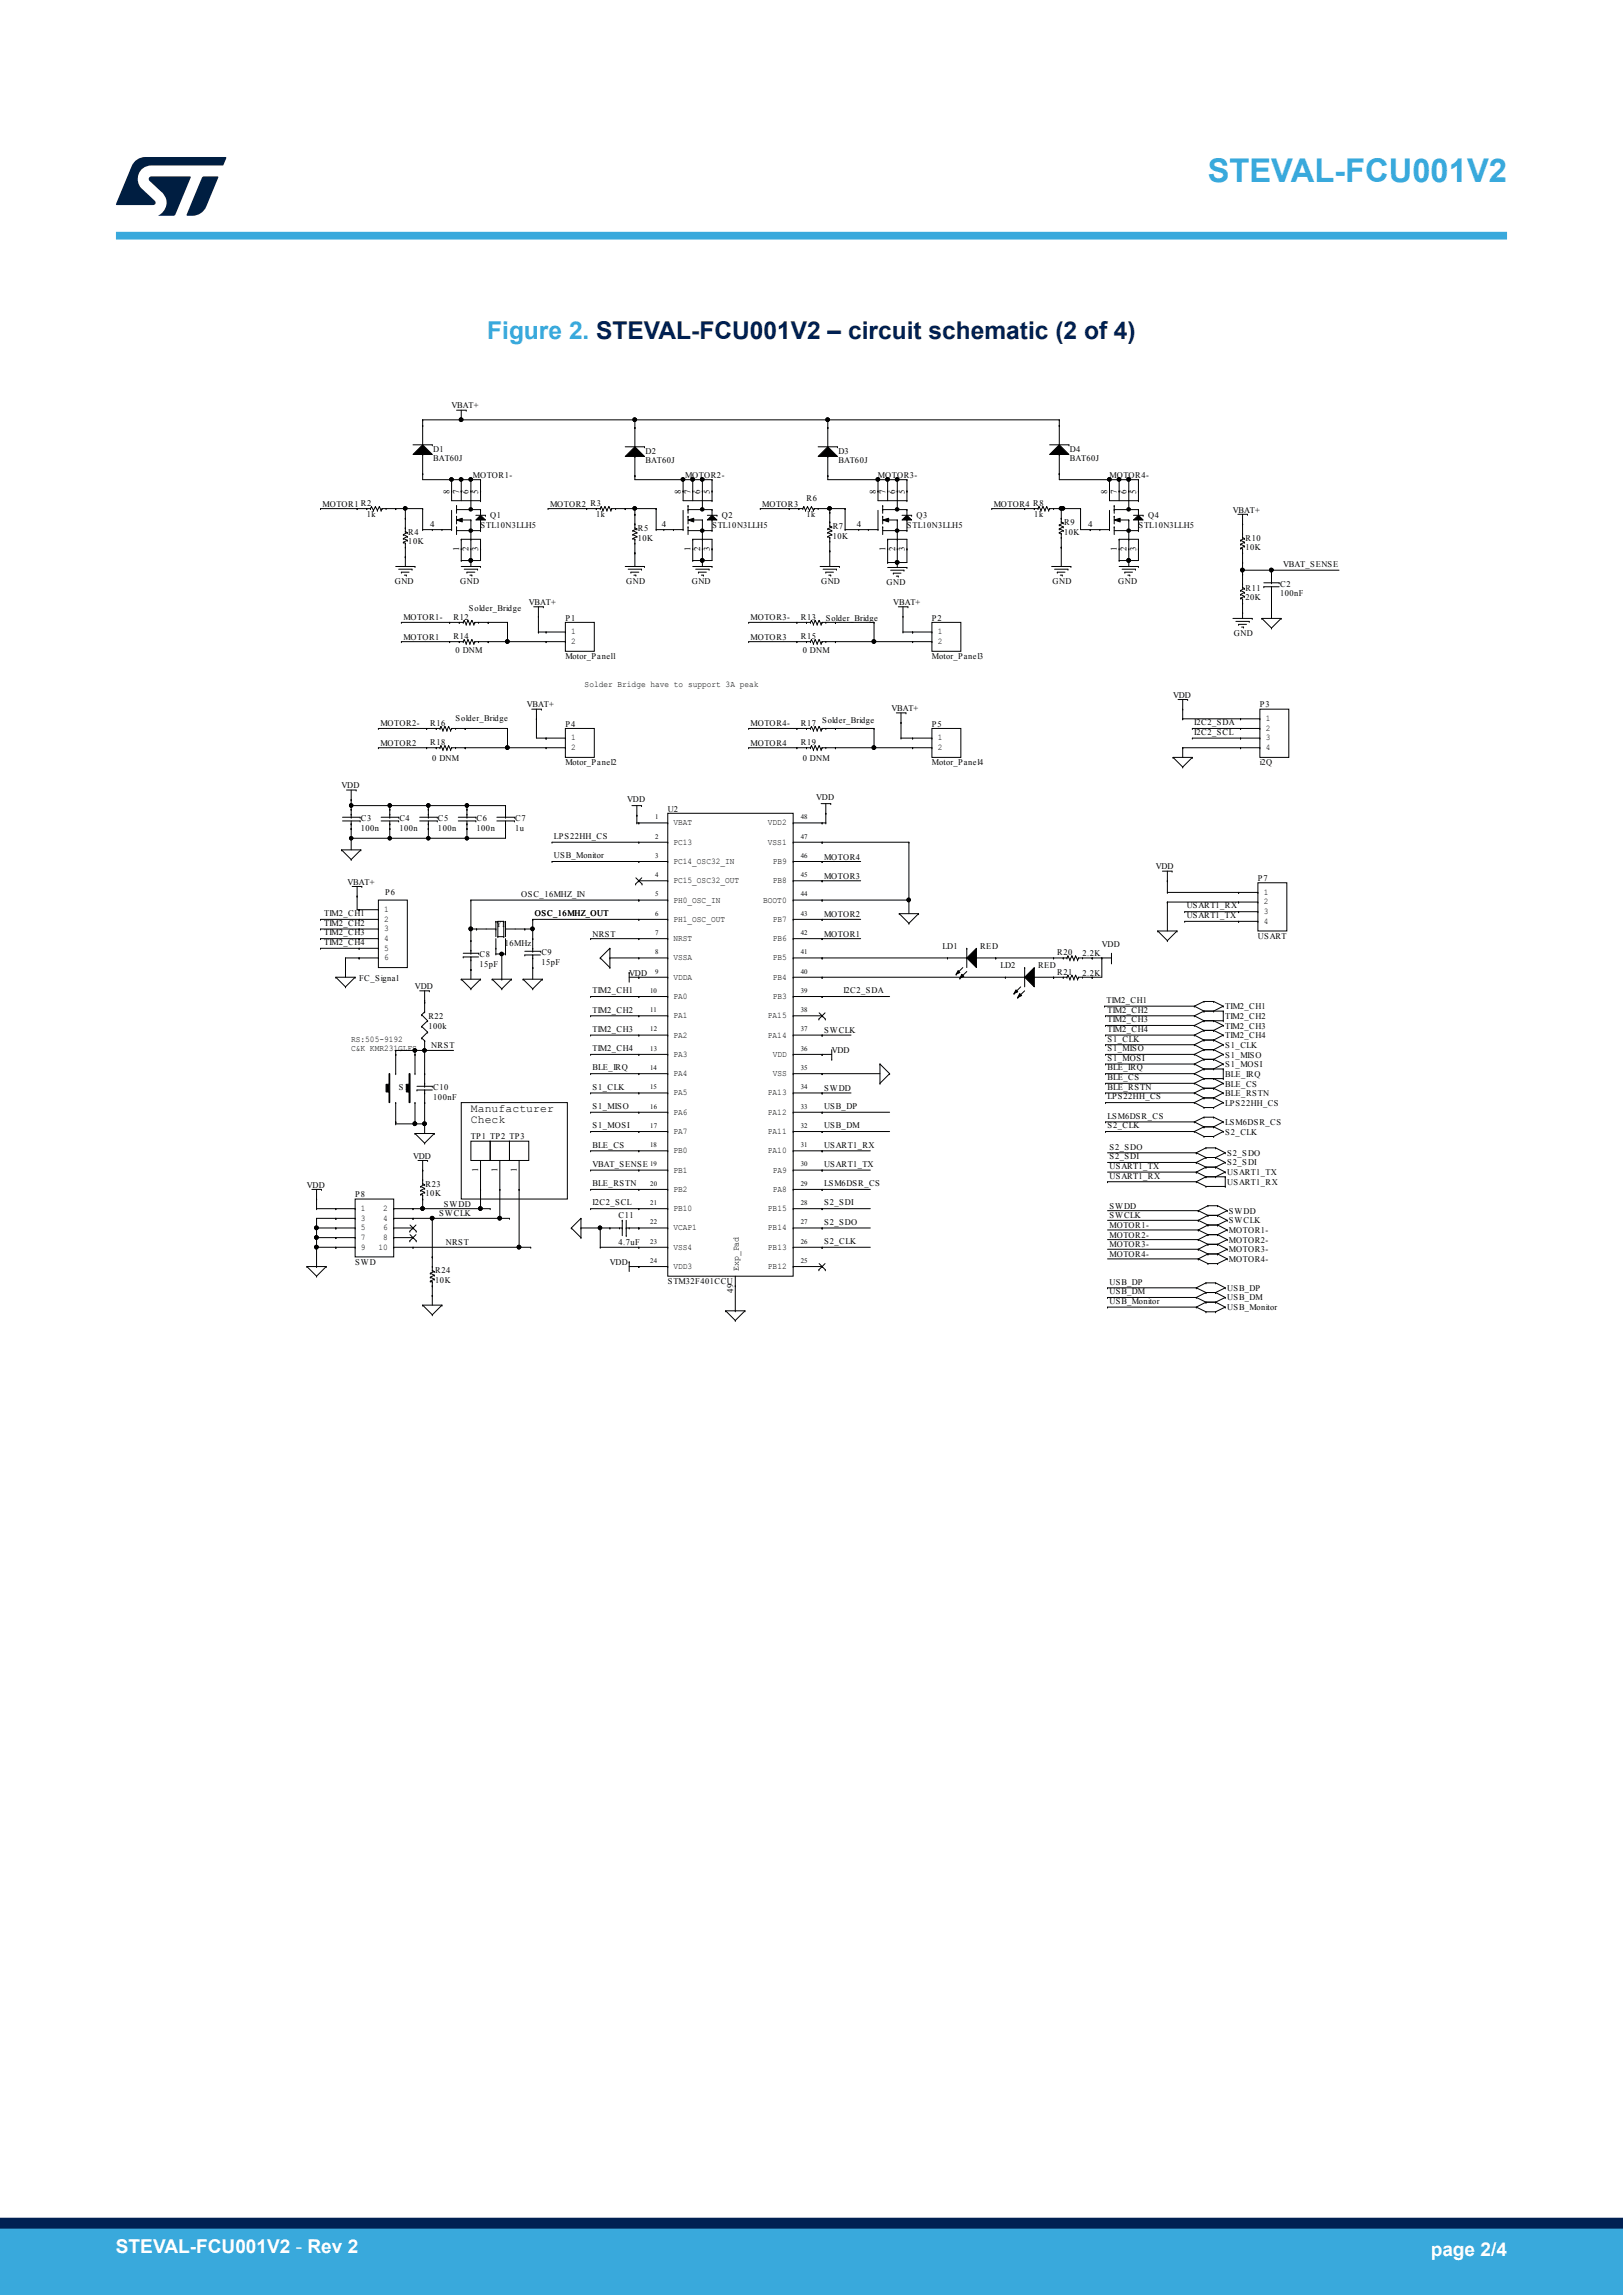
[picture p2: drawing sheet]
<svg xmlns="http://www.w3.org/2000/svg" width="210mm" height="297mm" viewBox="0 0 210 297" stroke-linecap="round" stroke-linejoin="round" font-family="sans-serif">
<defs><g id="words">
<text font-size="4.2" fill="#39a9dc" x="156.3" y="23.5">STEVAL-FCU001V2</text>
<text font-size="3.2" fill="#39a9dc" x="63" y="43.8">Figure 2. STEVAL-FCU001V2 – circuit schematic (2 of 4)</text>
<g font-size="2.5" fill="#fff">
<text x="15" y="291.6">STEVAL-FCU001V2 - Rev 2</text>
<text x="185.1" y="291.9">page 2/4</text>
</g>
<g font-size="1.5">
<text x="60.9" y="143.8">Manufacturer</text>
<text x="60.9" y="145.3">Check</text>
</g>
<g font-size="1.1">
<text x="58.4" y="52.9">VBAT+</text>
<text x="56.1" y="58.5">D1</text>
<text x="56.1" y="59.7">BAT60J</text>
<text x="83.5" y="58.7">D2</text>
<text x="83.5" y="60">BAT60J</text>
<text x="108.5" y="58.7">D3</text>
<text x="108.5" y="60">BAT60J</text>
<text x="138.4" y="58.5">D4</text>
<text x="138.4" y="59.7">BAT60J</text>
<text x="41.7" y="65.6">MOTOR1 R2</text>
<text x="58.1" y="63.9" transform="rotate(-90 58.1 63.9)">8</text>
<text x="59.4" y="63.9" transform="rotate(-90 59.4 63.9)">7</text>
<text x="60.6" y="63.9" transform="rotate(-90 60.6 63.9)">6</text>
<text x="61.2" y="61.8">MOTOR1-</text>
<text x="61.9" y="63.9" transform="rotate(-90 61.9 63.9)">5</text>
<text x="71.2" y="65.6">MOTOR2 R3</text>
<text x="88.1" y="63.9" transform="rotate(-90 88.1 63.9)">8</text>
<text x="88.6" y="61.8">MOTOR2-</text>
<text x="89.3" y="63.9" transform="rotate(-90 89.3 63.9)">7</text>
<text x="90.6" y="63.9" transform="rotate(-90 90.6 63.9)">6</text>
<text x="91.8" y="63.9" transform="rotate(-90 91.8 63.9)">5</text>
<text x="98.6" y="65.6">MOTOR3</text>
<text x="104.4" y="64.8">R6</text>
<text x="113.3" y="63.9" transform="rotate(-90 113.3 63.9)">8</text>
<text x="113.6" y="61.8">MOTOR3-</text>
<text x="114.6" y="63.9" transform="rotate(-90 114.6 63.9)">7</text>
<text x="115.8" y="63.9" transform="rotate(-90 115.8 63.9)">6</text>
<text x="117.1" y="63.9" transform="rotate(-90 117.1 63.9)">5</text>
<text x="128.6" y="65.6">MOTOR4 R8</text>
<text x="143.3" y="63.9" transform="rotate(-90 143.3 63.9)">8</text>
<text x="143.6" y="61.8">MOTOR4-</text>
<text x="144.5" y="63.9" transform="rotate(-90 144.5 63.9)">7</text>
<text x="145.8" y="63.9" transform="rotate(-90 145.8 63.9)">6</text>
<text x="147" y="63.9" transform="rotate(-90 147 63.9)">5</text>
<text x="47.5" y="66.8">1k</text>
<text x="52.8" y="69.2">R4</text>
<text x="52.8" y="70.5">10K</text>
<text x="55.7" y="68.3">4</text>
<text x="59.4" y="71.3" transform="rotate(-90 59.4 71.3)">1</text>
<text x="60.6" y="71.3" transform="rotate(-90 60.6 71.3)">2</text>
<text x="61.9" y="71.3" transform="rotate(-90 61.9 71.3)">3</text>
<text x="62.2" y="68.3">STL10N3LLH5</text>
<text x="63.4" y="67.1">Q1</text>
<text x="77.2" y="66.8">1k</text>
<text x="82.5" y="68.7">R5</text>
<text x="82.5" y="69.9">10K</text>
<text x="85.6" y="68.3">4</text>
<text x="89.3" y="71.3" transform="rotate(-90 89.3 71.3)">1</text>
<text x="90.6" y="71.3" transform="rotate(-90 90.6 71.3)">2</text>
<text x="91.8" y="71.3" transform="rotate(-90 91.8 71.3)">3</text>
<text x="92.1" y="68.3">STL10N3LLH5</text>
<text x="93.4" y="67.1">Q2</text>
<text x="104.4" y="66.8">1k</text>
<text x="107.7" y="68.4">R7</text>
<text x="107.7" y="69.7">10K</text>
<text x="110.9" y="68.3">4</text>
<text x="114.6" y="71.3" transform="rotate(-90 114.6 71.3)">1</text>
<text x="115.8" y="71.3" transform="rotate(-90 115.8 71.3)">2</text>
<text x="117.1" y="71.3" transform="rotate(-90 117.1 71.3)">3</text>
<text x="117.3" y="68.3">STL10N3LLH5</text>
<text x="118.6" y="67.1">Q3</text>
<text x="133.8" y="66.8">1k</text>
<text x="137.7" y="68">R9</text>
<text x="137.7" y="69.2">10K</text>
<text x="140.8" y="68.3">4</text>
<text x="144.5" y="71.3" transform="rotate(-90 144.5 71.3)">1</text>
<text x="145.8" y="71.3" transform="rotate(-90 145.8 71.3)">2</text>
<text x="147" y="71.3" transform="rotate(-90 147 71.3)">3</text>
<text x="147.3" y="68.3">STL10N3LLH5</text>
<text x="148.6" y="67.1">Q4</text>
<text x="159.5" y="66.3">VBAT+</text>
<text x="161.2" y="69.9">R10</text>
<text x="161.2" y="71.2">10K</text>
<text x="51.1" y="75.6">GND</text>
<text x="59.6" y="75.6">GND</text>
<text x="81" y="75.6">GND</text>
<text x="89.5" y="75.6">GND</text>
<text x="106.2" y="75.6">GND</text>
<text x="114.7" y="75.7">GND</text>
<text x="136.2" y="75.6">GND</text>
<text x="144.7" y="75.6">GND</text>
<text x="161.2" y="76.4">R11</text>
<text x="161.2" y="77.7">20K</text>
<text x="165.6" y="75.9">C2</text>
<text x="165.6" y="77.2">100nF</text>
<text x="166" y="73.4">VBAT_SENSE</text>
<text x="52.2" y="80.3">MOTOR1-</text>
<text x="52.2" y="82.8">MOTOR1</text>
<text x="58.7" y="82.7">R14</text>
<text x="58.7" y="80.2">R12</text>
<text x="60.7" y="79.1">Solder_Bridge</text>
<text x="68.4" y="78.3">VBAT+</text>
<text x="73.2" y="80.3">P1</text>
<text x="73.9" y="82.1">1</text>
<text x="73.9" y="83.3">2</text>
<text x="97.1" y="80.3">MOTOR3-</text>
<text x="97.1" y="82.8">MOTOR3</text>
<text x="103.6" y="80.2">R13</text>
<text x="103.6" y="82.7">R15</text>
<text x="106.9" y="80.3">Solder_Bridge</text>
<text x="115.6" y="78.3">VBAT+</text>
<text x="120.6" y="80.3">P2</text>
<text x="121.3" y="82.1">1</text>
<text x="121.3" y="83.3">2</text>
<text x="159.7" y="82.3">GND</text>
<text x="58.9" y="84.5">0 DNM</text>
<text x="73.2" y="85.3">Motor_Panel1</text>
<text x="75.6" y="89">Solder Bridge have to support 3A peak</text>
<text x="103.9" y="84.5">0 DNM</text>
<text x="120.6" y="85.3">Motor_Panel3</text>
<text x="49.2" y="94">MOTOR2-</text>
<text x="55.7" y="93.9">R16</text>
<text x="58.9" y="93.3">Solder_Bridge</text>
<text x="68.2" y="91.6">VBAT+</text>
<text x="73.2" y="94">P4</text>
<text x="73.9" y="95.8">1</text>
<text x="97.1" y="94">MOTOR4-</text>
<text x="103.6" y="93.9">R17</text>
<text x="106.4" y="93.5">Solder_Bridge</text>
<text x="115.3" y="92">VBAT+</text>
<text x="120.6" y="94">P5</text>
<text x="121.3" y="95.8">1</text>
<text x="151.8" y="90.3">VDD</text>
<text x="154.5" y="95.1">I2C2_SCL</text>
<text x="154.5" y="93.9">I2C2_SDA</text>
<text x="163" y="91.6">P3</text>
<text x="163.8" y="93.3">1</text>
<text x="163.8" y="94.6">2</text>
<text x="163.8" y="95.8">3</text>
<text x="49.2" y="96.5">MOTOR2</text>
<text x="55.7" y="96.4">R18</text>
<text x="55.9" y="98.5">0 DNM</text>
<text x="73.2" y="99">Motor_Panel2</text>
<text x="73.9" y="97.1">2</text>
<text x="97.1" y="96.5">MOTOR4</text>
<text x="103.6" y="96.4">R19</text>
<text x="103.9" y="98.5">0 DNM</text>
<text x="120.6" y="99">Motor_Panel4</text>
<text x="121.3" y="97.1">2</text>
<text x="163" y="99">i2Q</text>
<text x="163.8" y="97.1">4</text>
<text x="44.2" y="102">VDD</text>
<text x="46.7" y="106.3">C3</text>
<text x="46.7" y="107.5">100n</text>
<text x="51.7" y="106.3">C4</text>
<text x="51.7" y="107.5">100n</text>
<text x="56.7" y="106.3">C5</text>
<text x="56.7" y="107.5">100n</text>
<text x="61.7" y="106.3">C6</text>
<text x="61.7" y="107.5">100n</text>
<text x="66.7" y="106.3">C7</text>
<text x="66.7" y="107.5">1u</text>
<text x="81.2" y="103.8">VDD</text>
<text x="86.4" y="105">U2</text>
<text x="87.1" y="106.8">VBAT</text>
<text x="99.4" y="106.8">VDD2</text>
<text x="105.6" y="103.5">VDD</text>
<text x="71.7" y="108.6">LPS22HH_CS</text>
<text x="71.7" y="111.1">USB_Monitor</text>
<text x="87.1" y="111.8">PC14_OSC32_IN</text>
<text x="87.1" y="109.3">PC13</text>
<text x="99.4" y="109.3">VSS1</text>
<text x="100" y="111.8">PB9</text>
<text x="106.6" y="111.2">MOTOR4</text>
<text x="106.6" y="113.7">MOTOR3</text>
<text x="149.5" y="112.5">VDD</text>
<text x="42" y="119.8">TIM2_CH2</text>
<text x="42" y="118.6">TIM2_CH1</text>
<text x="45" y="114.5">VBAT+</text>
<text x="49.7" y="118">1</text>
<text x="49.7" y="119.3">2</text>
<text x="49.8" y="115.9">P6</text>
<text x="67.4" y="116.1">OSC_16MHZ_IN</text>
<text x="69.2" y="118.6">OSC_16MHZ_OUT</text>
<text x="87.1" y="119.3">PH1_OSC_OUT</text>
<text x="87.1" y="114.3">PC15_OSC32_OUT</text>
<text x="87.1" y="116.8">PH0_OSC_IN</text>
<text x="98.8" y="116.8">BOOT0</text>
<text x="100" y="119.3">PB7</text>
<text x="100" y="114.3">PB8</text>
<text x="106.6" y="118.7">MOTOR2</text>
<text x="153.5" y="118.8">USART1_TX</text>
<text x="153.5" y="117.6">USART1_RX</text>
<text x="162.8" y="114">P7</text>
<text x="163.5" y="115.8">1</text>
<text x="163.5" y="117">2</text>
<text x="163.5" y="118.3">3</text>
<text x="163.5" y="119.5">4</text>
<text x="42" y="122.3">TIM2_CH4</text>
<text x="42" y="121.1">TIM2_CH3</text>
<text x="49.7" y="120.5">3</text>
<text x="49.7" y="121.8">4</text>
<text x="49.7" y="123">5</text>
<text x="49.7" y="124.3">6</text>
<text x="62" y="123.9">C8</text>
<text x="62" y="125.1">15pF</text>
<text x="64.2" y="120">Y1</text>
<text x="65.3" y="122.4">16MHz</text>
<text x="70" y="123.6">C9</text>
<text x="70" y="124.9">15pF</text>
<text x="76.7" y="121.2">NRST</text>
<text x="87.1" y="121.8">NRST</text>
<text x="87.1" y="124.3">VSSA</text>
<text x="100" y="121.8">PB6</text>
<text x="100" y="124.3">PB5</text>
<text x="106.6" y="121.2">MOTOR1</text>
<text x="122" y="122.8">LD1</text>
<text x="126.8" y="122.8">RED</text>
<text x="129.4" y="125.2">LD2</text>
<text x="134.3" y="125.2">RED</text>
<text x="136.8" y="123.6">R20</text>
<text x="140.1" y="123.7">2.2K</text>
<text x="142.6" y="122.5">VDD</text>
<text x="162.8" y="121.5">USART</text>
<text x="46.5" y="127">FC_Signal</text>
<text x="53.7" y="128">VDD</text>
<text x="55.4" y="131.9">R22</text>
<text x="76.7" y="128.5">TIM2_CH1</text>
<text x="76.7" y="131">TIM2_CH2</text>
<text x="81.4" y="126.2">VDD</text>
<text x="87.1" y="131.8">PA1</text>
<text x="87.1" y="129.3">PA0</text>
<text x="87.1" y="126.8">VDDA</text>
<text x="99.4" y="131.8">PA15</text>
<text x="100" y="126.8">PB4</text>
<text x="100" y="129.3">PB3</text>
<text x="109.1" y="128.5">I2C2_SDA</text>
<text x="136.8" y="126.1">R21</text>
<text x="140.1" y="126.2">2.2K</text>
<text x="143.2" y="129.8">TIM2_CH1</text>
<text x="143.3" y="131">TIM2_CH2</text>
<text x="158.5" y="130.6">TIM2_CH1</text>
<text x="158.5" y="131.9">TIM2_CH2</text>
<text x="45.4" y="134.9">RS:505-9192</text>
<text x="45.4" y="136">C&amp;K KMR231GLFS</text>
<text x="55.4" y="133.1">100k</text>
<text x="55.8" y="135.7">NRST</text>
<text x="76.7" y="133.5">TIM2_CH3</text>
<text x="76.7" y="136">TIM2_CH4</text>
<text x="87.1" y="136.8">PA3</text>
<text x="87.1" y="134.3">PA2</text>
<text x="99.4" y="134.3">PA14</text>
<text x="100" y="136.8">VDD</text>
<text x="106.6" y="133.7">SWCLK</text>
<text x="107.6" y="136.2">VDD</text>
<text x="143.3" y="132.3">TIM2_CH3</text>
<text x="143.3" y="133.5">TIM2_CH4</text>
<text x="143.3" y="137.3">S1_MOSI</text>
<text x="143.3" y="134.8">S1_CLK</text>
<text x="143.3" y="136">S1_MISO</text>
<text x="158.5" y="133.1">TIM2_CH3</text>
<text x="158.5" y="134.4">TIM2_CH4</text>
<text x="158.5" y="135.6">S1_CLK</text>
<text x="158.5" y="136.9">S1_MISO</text>
<text x="51.6" y="141.1">S1</text>
<text x="56.1" y="141.1">C10</text>
<text x="56.1" y="142.3">100nF</text>
<text x="76.7" y="143.5">S1_MISO</text>
<text x="76.7" y="138.5">BLE_IRQ</text>
<text x="76.7" y="141">S1_CLK</text>
<text x="87.1" y="141.8">PA5</text>
<text x="87.1" y="139.3">PA4</text>
<text x="99.4" y="141.8">PA13</text>
<text x="100" y="139.3">VSS</text>
<text x="106.6" y="143.5">USB_DP</text>
<text x="106.6" y="141.2">SWDD</text>
<text x="143.3" y="138.5">BLE_IRQ</text>
<text x="143.3" y="142.3">LPS22HH_CS</text>
<text x="143.3" y="139.8">BLE_CS</text>
<text x="143.3" y="141">BLE_RSTN</text>
<text x="158.5" y="143.1">LPS22HH_CS</text>
<text x="158.5" y="138.1">S1_MOSI</text>
<text x="158.5" y="140.6">BLE_CS</text>
<text x="158.5" y="139.4">BLE_IRQ</text>
<text x="158.5" y="141.9">BLE_RSTN</text>
<text x="53.4" y="150">VDD</text>
<text x="60.9" y="147.5">TP1 TP2 TP3</text>
<text x="76.7" y="146">S1_MOSI</text>
<text x="76.7" y="148.5">BLE_CS</text>
<text x="87.1" y="149.3">PB0</text>
<text x="87.1" y="146.8">PA7</text>
<text x="87.1" y="144.3">PA6</text>
<text x="99.4" y="144.3">PA12</text>
<text x="99.4" y="146.8">PA11</text>
<text x="99.4" y="149.3">PA10</text>
<text x="106.6" y="146">USB_DM</text>
<text x="106.6" y="148.5">USART1_RX</text>
<text x="143.3" y="144.8">LSM6DSR_CS</text>
<text x="143.3" y="146">S2_CLK</text>
<text x="143.6" y="148.8">S2_SDO</text>
<text x="158.5" y="145.6">LSM6DSR_CS</text>
<text x="158.5" y="146.9">S2_CLK</text>
<text x="158.8" y="149.6">S2_SDO</text>
<text x="39.7" y="153.7">VDD</text>
<text x="46" y="154.9">P8</text>
<text x="55.1" y="153.6">R23</text>
<text x="55.1" y="154.8">10K</text>
<text x="61.9" y="151.7" transform="rotate(-90 61.9 151.7)">1</text>
<text x="64.4" y="151.7" transform="rotate(-90 64.4 151.7)">1</text>
<text x="66.9" y="151.7" transform="rotate(-90 66.9 151.7)">1</text>
<text x="76.7" y="153.5">BLE_RSTN</text>
<text x="76.7" y="151">VBAT_SENSE</text>
<text x="87.1" y="154.2">PB2</text>
<text x="87.1" y="151.7">PB1</text>
<text x="100" y="154.2">PA8</text>
<text x="100" y="151.7">PA9</text>
<text x="106.6" y="153.5">LSM6DSR_CS</text>
<text x="106.6" y="151">USART1_TX</text>
<text x="143.6" y="152.5">USART1_RX</text>
<text x="143.6" y="151.3">USART1_TX</text>
<text x="143.6" y="150">S2_SDI</text>
<text x="158.8" y="153.3">USART1_RX</text>
<text x="158.8" y="152.1">USART1_TX</text>
<text x="158.8" y="150.8">S2_SDI</text>
<text x="46.7" y="156.7">1</text>
<text x="46.7" y="158">3</text>
<text x="46.7" y="159.2">5</text>
<text x="46.7" y="160.5">7</text>
<text x="46.7" y="161.7">9</text>
<text x="49" y="161.7">10</text>
<text x="49.6" y="156.7">2</text>
<text x="49.6" y="158">4</text>
<text x="49.6" y="159.2">6</text>
<text x="49.6" y="160.5">8</text>
<text x="56.8" y="157.4">SWCLK</text>
<text x="57.4" y="156.2">SWDD</text>
<text x="57.7" y="161.2">NRST</text>
<text x="76.7" y="156">I2C2_SCL</text>
<text x="80" y="157.6">C11</text>
<text x="80" y="161.1">4.7uF</text>
<text x="87.1" y="159.2">VCAP1</text>
<text x="87.1" y="161.7">VSS4</text>
<text x="87.1" y="156.7">PB10</text>
<text x="99.4" y="156.7">PB15</text>
<text x="99.4" y="159.2">PB14</text>
<text x="99.4" y="161.7">PB13</text>
<text x="106.6" y="158.5">S2_SDO</text>
<text x="106.6" y="161">S2_CLK</text>
<text x="106.6" y="156">S2_SDI</text>
<text x="143.6" y="158.9">MOTOR1-</text>
<text x="143.6" y="160.2">MOTOR2-</text>
<text x="143.6" y="161.4">MOTOR3-</text>
<text x="143.6" y="157.7">SWCLK</text>
<text x="143.6" y="156.4">SWDD</text>
<text x="159" y="160.8">MOTOR2-</text>
<text x="159" y="158.3">SWCLK</text>
<text x="159" y="159.6">MOTOR1-</text>
<text x="159" y="157.1">SWDD</text>
<text x="46" y="163.7">SWD</text>
<text x="56.3" y="164.8">R24</text>
<text x="56.3" y="166.1">10K</text>
<text x="78.9" y="163.7">VDD</text>
<text x="86.4" y="166.2">STM32F401CCU</text>
<text x="87.1" y="164.2">VDD3</text>
<text x="94.9" y="167.3" transform="rotate(-90 94.9 167.3)">49</text>
<text x="95.6" y="164.5" transform="rotate(-90 95.6 164.5)">Exp_Pad</text>
<text x="99.4" y="164.2">PB12</text>
<text x="143.6" y="167.5">USB_DM</text>
<text x="143.6" y="166.2">USB_DP</text>
<text x="143.6" y="162.7">MOTOR4-</text>
<text x="158.8" y="167">USB_DP</text>
<text x="159" y="162.1">MOTOR3-</text>
<text x="159" y="163.3">MOTOR4-</text>
<text x="143.6" y="168.7">USB_Monitor</text>
<text x="158.8" y="168.3">USB_DM</text>
<text x="158.8" y="169.5">USB_Monitor</text>
</g>
<g font-size=".9">
<text x="84.8" y="106">1</text>
<text x="103.6" y="106">48</text>
<text x="84.8" y="111">3</text>
<text x="84.8" y="113.5">4</text>
<text x="84.8" y="108.5">2</text>
<text x="103.6" y="113.5">45</text>
<text x="103.6" y="108.5">47</text>
<text x="103.6" y="111">46</text>
<text x="84.8" y="116">5</text>
<text x="84.8" y="118.5">6</text>
<text x="103.6" y="116">44</text>
<text x="103.6" y="118.5">43</text>
<text x="84.8" y="121">7</text>
<text x="84.8" y="126">9</text>
<text x="84.8" y="123.5">8</text>
<text x="103.6" y="121">42</text>
<text x="103.6" y="126">40</text>
<text x="103.6" y="123.5">41</text>
<text x="84.1" y="131">11</text>
<text x="84.1" y="128.5">10</text>
<text x="103.6" y="128.5">39</text>
<text x="103.6" y="131">38</text>
<text x="84.1" y="133.5">12</text>
<text x="84.1" y="136">13</text>
<text x="103.6" y="133.5">37</text>
<text x="103.6" y="136">36</text>
<text x="84.1" y="143.5">16</text>
<text x="84.1" y="141">15</text>
<text x="84.1" y="138.5">14</text>
<text x="103.6" y="138.5">35</text>
<text x="103.6" y="141">34</text>
<text x="103.6" y="143.5">33</text>
<text x="84.1" y="148.5">18</text>
<text x="84.1" y="146">17</text>
<text x="103.6" y="146">32</text>
<text x="103.6" y="148.5">31</text>
<text x="84.1" y="150.9">19</text>
<text x="84.1" y="155.9">21</text>
<text x="84.1" y="153.4">20</text>
<text x="103.6" y="150.9">30</text>
<text x="103.6" y="155.9">28</text>
<text x="103.6" y="153.4">29</text>
<text x="84.1" y="160.9">23</text>
<text x="84.1" y="158.4">22</text>
<text x="103.6" y="158.4">27</text>
<text x="103.6" y="160.9">26</text>
<text x="84.1" y="163.4">24</text>
<text x="103.6" y="163.4">25</text>
</g>
</g></defs>
<g fill="none" stroke="#000" stroke-width=".13">
<path d="M53.4 58.8l1.3-1.2 1.2 1.2zM53.4 57.6h2.5M54.7 58.8h.1M54.7 57.6h.1M54.7 55.1h.1M54.7 54.3h.1M54.7 54.3v3.3M54.7 58.8v3.3h7.5M54.7 54.3h82.4M55.9 57.6h.1M59.1 53.1h1.2M59.5 54.1h.3l.1 .2-.1 .2-.2 .1-.1-.1z"/>
<path d="M59.7 54.3h.1M59.7 53.1v1.2M60.3 53.1h.1M80.9 57.8h2.5M82 54.1h.3l.1 .2-.1 .2-.2 .1-.1-.1zM82.1 59.1h.1M82.1 57.8h.1M82.1 55.3h.1M82.1 54.3h.1M82.1 54.3v3.5M82.1 59.1v3h10M82.1 57.8l1.3 1.3h-2.5z"/>
<path d="M83.4 57.8h.1M105.9 57.8h2.5M106.9 54.1h.4v.2v.2l-.2 .1-.2-.1zM107.1 59.1h.1M107.1 57.8h.1M107.1 55.3h.1M107.1 54.3h.1M107.1 54.3v3.5M107.1 59.1v3h10.2M107.1 57.8l1.3 1.3h-2.5zM108.4 57.8h.1M135.8 58.8l1.3-1.2 1.2 1.2z"/>
<path d="M135.8 57.6h2.5M137.1 58.8h.1M137.1 57.6h.1M137.1 55.1h.1M137.1 54.3h.1M137.1 54.3v3.3M137.1 58.8v3.3h10.2M138.3 57.6h.1M41.5 65.8h6.4M41.5 65.8h.1M46.2 65.8h.1M47.5 65.8h.1"/>
<path d="M47.9 65.8h.1M48.1 65.6h.1M48.1 65.6l-.2 .2M48.1 65.6l.2 .4M48.3 66h.1M48.6 65.6h.1M48.6 65.6l-.3 .4M48.6 65.6l.2 .4M48.8 66h.1M49.1 65.6l.2 .4M49.1 65.6h.1M49.1 65.6l-.3 .4"/>
<path d="M49.3 66h.1M49.4 65.8h.1M49.4 65.8l-.1 .2M49.4 65.8h5.3M50 65.8h.1M51.2 65.8h.1M51.2 73.3h2.5M51.6 73.7h1.7M51.9 74h.1M51.9 74h1M52.2 69.7l.5 .2M52.2 70.2l.2 .1"/>
<path d="M52.2 69.2l.5 .2M52.2 70.2h.1M52.2 69.7h.1M52.2 69.2h.1M52.3 65.6h.3l.1 .2-.1 .1-.2 .1-.1-.1zM52.3 74.4h.3M52.4 68.8l.3 .1M52.4 70.8h.1M52.4 68.3h.1M52.4 70.3h.1M52.4 68.8h.1M52.4 72.1h.1"/>
<path d="M52.4 67.1h.1M52.4 65.8h.1M52.4 65.8v3M52.4 70.3v3M52.6 74.4h.1M52.7 69.9h.1M52.7 69.4h.1M52.7 68.9h.1M52.7 69.9l-.5 .3M52.7 69.4l-.5 .3M52.7 68.9l-.5 .3M53.3 73.7h.1"/>
<path d="M53.7 73.3h.1M54.7 68.5h3.7M54.7 61.3h.1M54.7 65.8h.1M54.7 68.5h.1M54.7 65.8v2.7M55.9 68.5h.1M57.2 68.5h.1M58.2 61.9h.4l.1 .1-.1 .2-.2 .1-.2-.1zM58.4 68.5h.1M58.4 63.5h.1M58.4 62.1h.1"/>
<path d="M58.4 62.1v2.7h3.8M58.4 66v2.5M59.1 65.9h3.1M59.1 67.3l.7-.2v.4zM59.1 68.2h.1M59.1 66.8h.1M59.1 65.4h.1M59.1 65.9h.1M59.1 65.4v1M59.1 66.8v1M59.1 68.2v1M59.1 68.7h3.1"/>
<path d="M59.5 61.9h.3l.1 .1-.1 .2-.2 .1-.1-.1zM59.7 69.8h2.5v2.7h-2.5M59.7 69.8h.1M59.7 71h.1M59.7 63.5h.1M59.7 62.1h.1M59.7 72.5h.1M59.7 73.3h2.5M59.7 62.1v2.7M59.7 69.8v2.7M59.7 67.3h1.2M60.1 73.7h1.7"/>
<path d="M60.4 74h1M60.4 74h.1M60.7 65.8h.4l.1 .1-.1 .2h-.2h-.2zM60.7 68.5h.4l.1 .2-.1 .1-.2 .1-.2-.1zM60.7 61.9h.4l.1 .1-.1 .2-.2 .1-.2-.1zM60.7 72.3h.4l.1 .2-.1 .2-.2 .1-.2-.1zM60.8 74.4h.3M60.9 65.9h.1M60.9 67.3h.1M60.9 69.8h.1M60.9 63.5h.1M60.9 71h.1"/>
<path d="M60.9 62.1h.1M60.9 72.5h.1M60.9 62.1v3.8M60.9 67.3v6M61.1 74.4h.1M61.6 67.3l.6-.6 .6 .6zM61.6 66.7h1.2M61.8 73.7h.1M62.2 73.3h.1M62.2 68.7h.1M62.2 67.3h.1M62.2 65.9h.1"/>
<path d="M62.2 64.8h.1M62.2 71h.1M62.2 63.5h.1M62.2 62.1h.1M62.2 62.1v2.7M62.2 65.9v.8M62.2 67.3v1.4M62.8 66.7h.1M69.1 78.5h1.2M69.7 79.8h.1M69.7 78.5v3.3M70.3 78.5h.1"/>
<path d="M70.9 65.8h.1M70.9 65.8h6.8M75.9 65.8h.1M77.2 65.8h.1M77.7 65.8h.1M77.8 65.6h.1M77.8 65.6l-.1 .2M77.8 65.6l.2 .4M78 66h.1M78.3 65.6l.2 .4M78.3 65.6h.1M78.3 65.6l-.3 .4"/>
<path d="M78.5 66h.1M78.8 65.6l.2 .4M78.8 65.6h.1M78.8 65.6l-.3 .4M79 66h.1M79.1 65.8h.1M79.1 65.8l-.1 .2M79.1 65.8h5.8M79.6 65.8h.1M80.9 65.8h.1M80.9 73.3h2.5M81.3 73.7h1.7"/>
<path d="M81.6 74h1.1M81.6 74h.1M81.9 69.7l.2 .1M81.9 69.7h.1M81.9 69.2h.1M81.9 68.7h.1M81.9 69.2l.5 .2M81.9 68.7l.5 .2M82 65.6h.3l.1 .2-.1 .1-.2 .1-.1-.1zM82 74.4h.3M82.1 70.3h.1M82.1 67.8h.1"/>
<path d="M82.1 69.8h.1M82.1 68.3h.1M82.1 71.5h.1M82.1 66.6h.1M82.1 61.6h.1M82.1 65.8v2.5M82.1 69.8v3.5M82.1 68.3l.3 .1M82.3 74.4h.1M82.4 69.4l-.5 .3M82.4 68.9l-.5 .3M82.4 68.4l-.5 .3"/>
<path d="M82.4 69.4h.1M82.4 68.9h.1M82.4 68.4h.1M83 73.7h.1M83.4 73.3h.1M84.9 65.8h.1M84.9 68.5h.1M84.9 65.8v2.7M84.9 68.5h3.5M85.9 68.5h.1M87.1 68.5h.1M88.2 61.9h.3l.1 .1-.1 .2-.1 .1-.2-.1z"/>
<path d="M88.4 68.5h.1M88.4 63.5h.1M88.4 62.1h.1M88.4 62.1v2.7h3.7M88.4 66v2.5M89 67.3l.8-.2v.4zM89 68.2h.1M89 66.8h.1M89 65.4h.1M89 65.9h.1M89 68.7h3.1M89 65.4v1"/>
<path d="M89 66.8v1M89 68.2v1M89 65.9h3.1M89.4 61.9h.4l.1 .1-.1 .2-.2 .1-.2-.1zM89.6 69.8h2.5v2.7h-2.5M89.6 69.8h.1M89.6 71h.1M89.6 63.5h.1M89.6 62.1h.1M89.6 72.5h.1M89.6 73.3h2.5M89.6 67.3h1.3"/>
<path d="M89.6 62.1v2.7M89.6 69.8v2.7M90 73.7h1.7M90.4 74h1M90.4 74h.1M90.7 65.8h.3l.1 .1-.1 .2h-.1h-.2zM90.7 68.5h.3l.1 .2-.1 .1-.1 .1-.2-.1zM90.7 61.9h.3l.1 .1-.1 .2-.1 .1-.2-.1zM90.7 72.3h.3l.1 .2-.1 .2-.1 .1-.2-.1zM90.8 74.4h.2M90.9 65.9h.1M90.9 67.3h.1"/>
<path d="M90.9 69.8h.1M90.9 63.5h.1M90.9 71h.1M90.9 72.5h.1M90.9 62.1h.1M90.9 62.1v3.8M90.9 67.3v6M91 74.4h.1M91.5 67.3l.6-.6 .7 .6zM91.5 66.7h1.3M91.7 73.7h.1M92.1 73.3h.1"/>
<path d="M92.1 68.7h.1M92.1 67.3h.1M92.1 65.9h.1M92.1 64.8h.1M92.1 71h.1M92.1 63.5h.1M92.1 62.1h.1M92.1 62.1v2.7M92.1 65.9v.8M92.1 67.3v1.4M92.8 66.7h.1M98.4 65.8h.1"/>
<path d="M98.4 65.8h5.5M102.1 65.8h.1M103.4 65.8h.1M103.9 65.8h.1M104 65.6h.1M104 65.6l-.1 .2M104 65.6l.2 .4M104.2 66h.1M104.5 65.6h.1M104.5 65.6l-.3 .4M104.5 65.6l.2 .4M104.7 66h.1"/>
<path d="M105 65.6l.3 .4M105 65.6h.1M105 65.6l-.3 .4M105.3 66h.1M105.3 65.8h4M105.3 65.8h.1M105.3 65.8v.2M105.9 65.8h.1M106.1 73.3h2.5M106.5 73.7h1.7M106.9 74h.9M106.9 74h.1"/>
<path d="M107.1 68.9l.5 .3M107.1 68.4l.5 .3M107.1 69.4l.3 .2M107.1 69.4h.1M107.1 68.9h.1M107.1 68.4h.1M107.1 61.6h.1M107.1 65.8h.1M107.2 65.6h.3l.1 .2-.1 .1-.2 .1-.1-.1zM107.2 74.4h.3M107.4 68.1l.2 .1M107.4 70h.1"/>
<path d="M107.4 67.5h.1M107.4 69.6h.1M107.4 68.1h.1M107.4 71.3h.1M107.4 66.3h.1M107.4 65.8h.1M107.4 65.8v2.3M107.4 69.6v3.7M107.5 74.4h.1M107.6 69.2h.1M107.6 68.7h.1M107.6 68.2h.1"/>
<path d="M107.6 69.2l-.5 .2M107.6 68.7l-.5 .2M107.6 68.2l-.5 .2M108.2 73.7h.1M108.6 73.3h.1M109.3 68.5h4.3M109.3 65.8h.1M109.3 68.5h.1M109.3 65.8v2.7M111.1 68.5h.1M112.4 68.5h.1M113.4 61.9h.3l.1 .1-.1 .2-.1 .1-.2-.1z"/>
<path d="M113.6 68.5h.1M113.6 63.5h.1M113.6 62.1h.1M113.6 62.1v2.7h3.7M113.6 66v2.5M114.2 65.9h3.1M114.2 67.3l.8-.2v.4zM114.2 68.2h.1M114.2 66.8h.1M114.2 65.4h.1M114.2 65.9h.1M114.2 68.7h3.1"/>
<path d="M114.2 65.4v1M114.2 66.8v1M114.2 68.2v1M114.7 61.9h.3l.1 .1-.1 .2-.2 .1-.1-.1zM114.9 69.8h.1M114.9 71h.1M114.9 63.5h.1M114.9 62.1h.1M114.9 72.8h.1M114.9 73.4h2.4M114.9 67.3h1.2M114.9 62.1v2.7"/>
<path d="M114.9 69.8v3M114.9 69.8h2.4v3h-2.4M115.2 73.8h1.8M115.6 74.2h.1M115.6 74.2h1M115.9 65.8h.3l.1 .1-.1 .2h-.1h-.2zM115.9 68.5h.3l.1 .2-.1 .1-.1 .1-.2-.1zM115.9 72.6h.3l.1 .2-.1 .1-.1 .1-.2-.1zM115.9 61.9h.3l.1 .1-.1 .2-.1 .1-.2-.1zM116 74.6h.2M116.1 65.9h.1M116.1 67.3h.1"/>
<path d="M116.1 69.8h.1M116.1 63.5h.1M116.1 71h.1M116.1 72.8h.1M116.1 62.1h.1M116.1 62.1v3.8M116.1 67.3v6.1M116.2 74.6h.1M116.2 78.5h1.3M116.7 67.3l.6-.6 .7 .6zM116.7 66.7h1.3M116.8 79.8h.1"/>
<path d="M116.8 78.5v3.3M117 73.8h.1M117.3 73.4h.1M117.3 68.7h.1M117.3 67.3h.1M117.3 65.9h.1M117.3 64.8h.1M117.3 71h.1M117.3 63.5h.1M117.3 62.1h.1M117.3 62.1v2.7M117.3 65.9v.8"/>
<path d="M117.3 67.3v1.4M117.5 78.5h.1M118 66.7h.1M128.3 65.8h.1M128.3 65.8h6M132.6 65.8h.1M133.8 65.8h.1M134.3 65.8h.1M134.4 65.6l.3 .4M134.4 65.6h.1M134.4 65.6l-.1 .2M134.7 66h.1"/>
<path d="M134.9 65.6h.1M134.9 65.6l-.2 .4M134.9 65.6l.3 .4M135.2 66h.1M135.4 65.6h.1M135.4 65.6l-.2 .4M135.4 65.6l.3 .4M135.7 66h.1M135.8 65.8h.1M135.8 65.8l-.1 .2M135.8 65.8h4M136.1 73.3h2.5"/>
<path d="M136.3 65.8h.1M136.5 73.7h1.7M136.8 74h1M136.8 74h.1M137.1 68.9h.1M137.1 68.4h.1M137.1 67.9h.1M137.1 61.3h.1M137.1 65.8h.1M137.1 68.4l.5 .3M137.1 67.9l.5 .3M137.1 68.9l.2 .2"/>
<path d="M137.1 65.6h.4v.2v.1l-.2 .1-.2-.1zM137.2 74.4h.2M137.3 67.5l.3 .2M137.3 69.6h.1M137.3 67.1h.1M137.3 69.1h.1M137.3 67.5h.1M137.3 70.8h.1M137.3 65.8h.1M137.3 65.8v1.7M137.3 69.1v4.2M137.4 74.4h.1"/>
<path d="M137.6 68.7l-.5 .2M137.6 68.2l-.5 .2M137.6 67.7l-.5 .2M137.6 68.7h.1M137.6 68.2h.1M137.6 67.7h.1M137.6 65.8h.1M138.2 73.7h.1M138.6 73.3h.1M139.8 65.8h.1M139.8 65.8v2.7h3.8M141.1 68.5h.1"/>
<path d="M142.3 68.5h.1M143.4 61.9h.3l.1 .1-.1 .2-.2 .1-.1-.1zM143.6 68.5h.1M143.6 63.5h.1M143.6 62.1h.1M143.6 62.1v2.7h3.7M143.6 66v2.5M144.2 65.9h3.1M144.2 67.3l.7-.2v.4zM144.2 68.2h.1M144.2 66.8h.1M144.2 65.4h.1"/>
<path d="M144.2 65.9h.1M144.2 68.7h3.1M144.2 65.4v1M144.2 66.8v1M144.2 68.2v1M144.6 61.9h.3l.1 .1-.1 .2-.1 .1-.2-.1zM144.8 69.8h2.5v2.7h-2.5M144.8 69.8h.1M144.8 71h.1M144.8 63.5h.1M144.8 62.1h.1M144.8 72.5h.1"/>
<path d="M144.8 73.3h2.5M144.8 67.3h1.3M144.8 62.1v2.7M144.8 69.8v2.7M145.2 73.7h1.7M145.5 74h.1M145.5 74h1M145.9 65.8h.3l.1 .1-.1 .2h-.2h-.1zM145.9 68.5h.3l.1 .2-.1 .1-.2 .1-.1-.1zM145.9 72.3h.3l.1 .2-.1 .2-.2 .1-.1-.1zM145.9 61.9h.3l.1 .1-.1 .2-.2 .1-.1-.1zM145.9 74.4h.3"/>
<path d="M146.1 65.9h.1M146.1 67.3h.1M146.1 69.8h.1M146.1 63.5h.1M146.1 71h.1M146.1 72.5h.1M146.1 62.1h.1M146.1 62.1v3.8M146.1 67.3v6M146.2 74.4h.1M146.7 67.3l.6-.6 .6 .6zM146.7 66.7h1.2"/>
<path d="M146.9 73.7h.1M147.3 73.3h.1M147.3 68.7h.1M147.3 67.3h.1M147.3 65.9h.1M147.3 64.8h.1M147.3 71h.1M147.3 63.5h.1M147.3 62.1h.1M147.3 62.1v2.7M147.3 65.9v.8M147.3 67.3v1.4"/>
<path d="M147.9 66.7h.1M160.2 66.6h1.2M160.5 69.9h.1M160.5 70.4h.1M160.5 70.9h.1M160.5 76.4h.1M160.5 76.9h.1M160.5 77.4h.1M160.5 69.9l.5 .3M160.5 70.4l.5 .3M160.5 70.9l.3 .1M160.5 76.4l.5 .3"/>
<path d="M160.5 76.9l.5 .3M160.5 77.4l.3 .1M160.6 73.6h.3l.1 .2-.1 .1-.2 .1-.1-.1zM160.8 67.8h.1M160.8 69.1h.1M160.8 71.5h.1M160.8 69.6h.1M160.8 71h.1M160.8 72.8h.1M160.8 75.6h.1M160.8 78h.1M160.8 76h.1"/>
<path d="M160.8 77.5h.1M160.8 74.3h.1M160.8 79.3h.1M160.8 73.8h.1M160.8 66.6v3M160.8 71v5M160.8 77.5v2.5M160.8 69.6l.2 .1M160.8 76l.2 .2M160.8 73.8h12.5M161 69.7h.1M161 70.2h.1"/>
<path d="M161 70.7h.1M161 76.2h.1M161 76.7h.1M161 77.2h.1M161 69.7l-.5 .2M161 70.2l-.5 .2M161 70.7l-.5 .2M161 76.2l-.5 .2M161 76.7l-.5 .2M161 77.2l-.5 .2M161.4 66.6h.1M163.5 75.9h2"/>
<path d="M163.5 75.9h.1M163.5 75.4h2M164.3 73.6h.4v.2v.1l-.2 .1-.2-.1zM164.5 76.3h.1M164.5 75h.1M164.5 75.9h.1M164.5 75.4h.1M164.5 77.5h.1M164.5 73.8h.1M164.5 73.8v1.6M164.5 75.9v4.1M165.5 75.4h.1"/>
<path d="M49 94.3h.1M49 96.8h.1M49 96.8h7.9M49 94.3h7.9M51.9 80.5h8M51.9 83h8M51.9 80.5h.1M51.9 83h.1M55.2 94.3h.1M55.2 96.8h.1M56.4 94.3h.1M56.4 96.8h.1"/>
<path d="M56.9 94.3h.1M56.9 96.8h.1M57.1 94l.2 .5M57.1 96.5l.2 .5M57.1 94h.1M57.1 96.5h.1M57.1 94l-.2 .3M57.1 96.5l-.2 .3M57.3 94.5h.1M57.3 97h.1M57.6 94l.2 .5M57.6 96.5l.2 .5"/>
<path d="M57.6 94h.1M57.6 96.5h.1M57.6 94l-.3 .5M57.6 96.5l-.3 .5M57.8 94.5h.1M57.8 97h.1M58 94l.3 .5M58 96.5l.3 .5M58 94h.1M58 96.5h.1M58 94l-.2 .5M58 96.5l-.2 .5"/>
<path d="M58.2 80.5h.1M58.2 83h.1M58.3 94.5h.1M58.3 97h.1M58.4 94.3h.1M58.4 96.8h.1M58.4 94.3l-.1 .2M58.4 96.8l-.1 .2M58.4 96.8h14.8M58.4 94.3h7.3M58.9 94.3h.1M58.9 96.8h.1"/>
<path d="M59.4 80.5h.1M59.4 83h.1M59.9 80.5h.1M59.9 83h.1M60.1 80.3h.1M60.1 82.8h.1M60.1 80.3l-.2 .2M60.1 82.8l-.2 .2M60.1 80.3l.2 .5M60.1 82.8l.2 .5M60.2 94.3h.1M60.2 96.8h.1"/>
<path d="M60.3 80.8h.1M60.3 83.3h.1M60.5 80.3h.1M60.5 82.8h.1M60.5 80.3l-.2 .5M60.5 82.8l-.2 .5M60.5 80.3l.3 .5M60.5 82.8l.3 .5M60.8 80.8h.1M60.8 83.3h.1M61.1 80.3l.2 .5M61.1 82.8l.2 .5"/>
<path d="M61.1 80.3h.1M61.1 82.8h.1M61.1 80.3l-.3 .5M61.1 82.8l-.3 .5M61.3 80.8h.1M61.3 83.3h.1M61.4 80.5h.1M61.4 83h.1M61.4 80.5l-.1 .3M61.4 83l-.1 .3M61.4 80.5h4.3M61.4 83h11.8"/>
<path d="M61.9 80.5h.1M61.9 83h.1M63.2 80.5h.1M63.2 83h.1M65.5 82.8h.3l.1 .2-.1 .2-.2 .1-.1-.1zM65.5 96.6h.3l.1 .1-.1 .2-.2 .1-.1-.1zM65.7 83h.1M65.7 96.8h.1M65.7 80.5h.1M65.7 94.3h.1M65.7 80.5v2.5M65.7 94.3v2.5"/>
<path d="M68.8 91.8h1.2M69.4 93h.1M69.4 91.8v3.7h3.8M69.7 81.8h3.5M69.7 81.8h.1M70 91.8h.1M70.7 95.5h.1M70.7 96.8h.1M70.7 81.8h.1M70.7 83h.1M73.2 94.3h3.7v3.7h-3.7zM73.2 80.5h3.7v3.8h-3.7z"/>
<path d="M73.2 95.5h.1M73.2 96.8h.1M73.2 81.8h.1M73.2 83h.1M96.9 96.8h8M96.9 94.3h8M96.9 80.5h8M96.9 83h8M96.9 80.5h.1M96.9 83h.1M96.9 94.3h.1M96.9 96.8h.1"/>
<path d="M103.1 80.5h.1M103.1 83h.1M103.1 94.3h.1M103.1 96.8h.1M104.4 80.5h.1M104.4 83h.1M104.4 94.3h.1M104.4 96.8h.1M104.9 80.5h.1M104.9 83h.1M104.9 94.3h.1M104.9 96.8h.1"/>
<path d="M105 80.3l.3 .5M105 82.8l.3 .5M105 94l.3 .5M105 96.5l.3 .5M105 80.3h.1M105 82.8h.1M105 94h.1M105 96.5h.1M105 80.3l-.1 .2M105 82.8l-.1 .2M105 94l-.1 .3M105 96.5l-.1 .3"/>
<path d="M105.3 80.8h.1M105.3 83.3h.1M105.3 94.5h.1M105.3 97h.1M105.5 80.3l.2 .5M105.5 82.8l.2 .5M105.5 94l.2 .5M105.5 96.5l.2 .5M105.5 80.3h.1M105.5 82.8h.1M105.5 94h.1M105.5 96.5h.1"/>
<path d="M105.5 80.3l-.2 .5M105.5 82.8l-.2 .5M105.5 94l-.2 .5M105.5 96.5l-.2 .5M105.7 80.8h.1M105.7 83.3h.1M105.7 94.5h.1M105.7 97h.1M106 80.3l.2 .5M106 82.8l.2 .5M106 94l.2 .5M106 96.5l.2 .5"/>
<path d="M106 80.3h.1M106 82.8h.1M106 94h.1M106 96.5h.1M106 80.3l-.3 .5M106 82.8l-.3 .5M106 94l-.3 .5M106 96.5l-.3 .5M106.2 80.8h.1M106.2 83.3h.1M106.2 94.5h.1M106.2 97h.1"/>
<path d="M106.4 96.8h14.2M106.4 94.3h6.7M106.4 80.5h6.7M106.4 83h14.2M106.4 80.5h.1M106.4 83h.1M106.4 94.3h.1M106.4 96.8h.1M106.4 80.5l-.2 .3M106.4 83l-.2 .3M106.4 94.3l-.2 .2M106.4 96.8l-.2 .2"/>
<path d="M106.9 80.5h.1M106.9 83h.1M106.9 94.3h.1M106.9 96.8h.1M108.1 80.5h.1M108.1 83h.1M108.1 94.3h.1M108.1 96.8h.1M112.9 82.8h.3l.1 .2-.1 .2-.1 .1-.2-.1zM112.9 96.6h.3l.1 .1-.1 .2-.1 .1-.2-.1zM113.1 83h.1M113.1 96.8h.1"/>
<path d="M113.1 80.5h.1M113.1 94.3h.1M113.1 80.5v2.5M113.1 94.3v2.5M116 92.3h1.2M116.6 95.5h4M116.6 93.5h.1M116.6 95.5h.1M116.6 92.3v3.2M116.8 81.8h.1M116.8 81.8h3.8M117.2 92.3h.1"/>
<path d="M118.1 81.8h.1M118.1 83h.1M118.1 95.5h.1M118.1 96.8h.1M120.6 80.5h3.7v3.8h-3.7zM120.6 94.3h3.7v3.7h-3.7zM120.6 81.8h.1M120.6 83h.1M120.6 95.5h.1M120.6 96.8h.1M151.8 98l1.2 1.3M151.8 98h.1"/>
<path d="M151.8 98h2.5M152.4 90.5h1.3M153 96.8h10M153 93h10M153 91.8h.1M153 99.3h.1M153 96.8h.1M153 93h.1M153 90.5v2.5M153 96.8v1.2M153.7 90.5h.1M154.3 95.5h8.7"/>
<path d="M154.3 94.3h8.7M154.3 98h.1M154.3 95.5h.1M154.3 94.3h.1M154.3 98l-1.3 1.3M159.5 80h2.5M159.9 80.4h1.7M160.3 80.8h1M160.3 80.8h.1M160.5 93h.1M160.5 94.3h.1M160.5 95.5h.1"/>
<path d="M160.5 96.8h.1M160.6 81.2h.3M160.9 81.2h.1M161.6 80.4h.1M162 80h.1M163 91.8h3.8v6.2h-3.8zM163 93h.1M163 94.3h.1M163 95.5h.1M163 96.8h.1M163.3 80l1.2 1.3M163.3 80h.1"/>
<path d="M163.3 80h2.5M164.5 81.3h.1M165.8 80h.1M165.8 80l-1.3 1.3M41.5 119h.1M41.5 119h7.5M44.2 110l1.2 1.2M44.2 110h.1M44.2 110h2.5M44.3 106.2h2.3M44.3 105.8h2.3M44.8 102.2h1.3"/>
<path d="M45.3 104.1h.3l.1 .1-.1 .2-.2 .1-.1-.1zM45.4 103.5h.1M45.4 111.2h.1M45.4 105.4h.1M45.4 106.6h.1M45.4 105.8h.1M45.4 104.7h.1M45.4 107.2h.1M45.4 108.5h.1M45.4 104.3h.1M45.4 102.2v3.6M45.4 106.2v3.8"/>
<path d="M45.4 104.3h20M45.6 114.7h1.2M46.1 102.2h.1M46.2 116h.1M46.2 114.7v3h2.8M46.5 117.7h.1M46.5 119h.1M46.6 106.2h.1M46.6 105.8h.1M46.7 110h.1M46.7 110l-1.3 1.2M46.8 114.7h.1"/>
<path d="M49 116.5h3.7v8.7h-3.7zM49 117.7h.1M49 119h.1M49.3 106.2h2.3M49.3 105.8h2.3M50.3 104.1h.3l.1 .1-.1 .2-.2 .1-.1-.1zM50.4 105.4h.1M50.4 106.6h.1M50.4 105.8h.1M50.4 104.7h.1M50.4 107.2h.1M50.4 104.3h.1"/>
<path d="M50.4 108.5h.1M50.4 104.3v1.5M50.4 106.2v2.3M51.6 106.2h.1M51.6 105.8h.1M54.3 106.2h2.3M54.3 105.8h2.3M55.3 104.1h.3v.1v.2l-.2 .1-.1-.1zM55.4 105.4h.1M55.4 106.6h.1M55.4 105.8h.1M55.4 104.7h.1"/>
<path d="M55.4 107.2h.1M55.4 104.3h.1M55.4 108.5h.1M55.4 104.3v1.5M55.4 106.2v2.3M56.6 106.2h.1M56.6 105.8h.1M59.3 106.2h2.3M59.3 105.8h2.3M60.3 104.1h.3v.1v.2l-.2 .1-.1-.1zM60.4 105.4h.1M60.4 106.6h.1"/>
<path d="M60.4 105.8h.1M60.4 104.7h.1M60.4 107.2h.1M60.4 104.3h.1M60.4 108.5h.1M60.4 104.3v1.5M60.4 106.2v2.3M60.9 116.5h.1M60.9 116.5v6.9M60.9 116.5h25.5M61.6 106.2h.1M61.6 105.8h.1"/>
<path d="M64.2 119.2h.1M64.2 119.2v2M64.3 106.2h2.3M64.3 105.8h2.3M64.4 119.2h.1M64.4 119.2h.8M64.4 119.2v2M65.2 119.2h.1M65.2 119.2v2M65.4 105.4h.1M65.4 106.6h.1M65.4 105.8h.1"/>
<path d="M65.4 104.7h.1M65.4 107.2h.1M65.4 119.2h.1M65.4 104.3h.1M65.4 104.3v1.5M65.4 106.2v2.3h-20M65.4 119.2v2M66.6 106.2h.1M66.6 105.8h.1M68.9 119h17.5M68.9 119h.1M68.9 119v4.1"/>
<path d="M71.4 111.5h15M71.4 109h15M71.4 111.5h.1M71.4 109h.1M81.8 104.3h1.2M82.2 114.4h.1M82.3 113.6l.8 .8M82.4 106.5h4M82.4 105.5h.1M82.4 106.5h.1M82.4 104.3v2.2M82.7 119h.1"/>
<path d="M82.7 116.5h.1M82.7 114h.1M82.7 111.5h.1M82.7 109h.1M82.7 106.5h.1M82.7 114h3.7M83 104.3h.1M83 113.6l-.8 .8M83.1 114.4h.1M86.4 105.2h16.2v60h-16.2zM86.4 119h.1M86.4 116.5h.1"/>
<path d="M86.4 114h.1M86.4 111.5h.1M86.4 109h.1M86.4 106.5h.1M102.6 119h.1M102.6 116.5h.1M102.6 114h.1M102.6 111.5h.1M102.6 109h.1M102.6 106.5h.1M102.6 119h8.8M102.6 116.5h15"/>
<path d="M102.6 114h8.8M102.6 111.5h8.8M102.6 109h15M102.6 106.5h4.3M106.2 104h1.3M106.4 119h.1M106.4 116.5h.1M106.4 114h.1M106.4 111.5h.1M106.4 109h.1M106.4 106.5h.1M106.9 105.2h.1"/>
<path d="M106.9 106.5h.1M106.9 104v2.5M107.5 104h.1M116.4 118.2l1.2 1.3M116.4 118.2h.1M116.4 118.2h2.5M117.4 116.3h.3l.1 .1-.1 .2-.1 .1-.2-.1zM117.6 119.5h.1M117.6 109h.1M117.6 116.5h.1M117.6 109v9.2M118.9 118.2h.1"/>
<path d="M118.9 118.2l-1.3 1.3M150.4 112.7h1.3M151 114h.1M151 116.7h.1M151 115.5h.1M151 112.7v2.8M151 116.7v3.8M151 115.5h11.8M151 116.7h11.8M151.7 112.7h.1M153.3 118h.1M153.3 119.2h.1"/>
<path d="M153.3 118h9.5M153.3 119.2h9.5M160.3 115.5h.1M160.3 116.7h.1M160.3 118h.1M160.3 119.2h.1M162.8 114.2h3.7v6.3h-3.7zM162.8 115.5h.1M162.8 116.7h.1M162.8 118h.1M162.8 119.2h.1M41.5 122.7h.1"/>
<path d="M41.5 121.5h.1M41.5 120.2h.1M41.5 120.2h7.5M41.5 121.5h7.5M41.5 122.7h7.5M43.5 126.5l1.2 1.2M43.5 126.5h.1M43.5 126.5h2.5M44.7 127.7h.1M44.7 124h.1M44.7 124h4.3M44.7 124v2.5"/>
<path d="M46 126.5h.1M46 126.5l-1.3 1.2M46.5 120.2h.1M46.5 121.5h.1M46.5 122.7h.1M46.5 124h.1M49 120.2h.1M49 121.5h.1M49 122.7h.1M49 124h.1M50.3 138.9h.1v3.8h-.1v-1.4h-.3v-1h.3zM51.2 138.9h.1"/>
<path d="M51.2 136.5h.1M51.2 135.9h.1M51.2 135.9v3M51.2 135.9h7.5M52.9 138.9h.2v3.8h-.2v-1.4h-.3v-1h.3zM53.5 135.8h.3l.1 .1-.1 .2-.1 .1-.2-.1zM53.7 138.9h.1M53.7 136.5h.1M53.7 135.9h.1M53.7 135.9v3M54.3 128.2h1.3M54.6 131.3h.1"/>
<path d="M54.6 132.8h.1M54.6 134.3h.1M54.6 131.3l.7 .8M54.6 132.8l.7 .8M54.6 134.3l.3 .4M54.8 135.8h.3l.1 .1-.1 .2-.2 .1-.1-.1zM54.9 129.5h.1M54.9 134.7h.1M54.9 130.9h.1M54.9 135.9h.1M54.9 129.7h.1M54.9 138.9h.1"/>
<path d="M54.9 128.2v2.7M54.9 134.7v5.9M54.9 130.9l-.3 .4M55.3 132.1h.1M55.3 133.6h.1M55.3 133.6l-.7 .7M55.3 132.1l-.7 .7M55.6 128.2h.1M59.7 126.7l1.2 1.3M59.7 126.7h.1M59.7 126.7h2.5M59.9 123.8h.1"/>
<path d="M59.9 123.4h2M59.9 123.8h2M60.7 120h.4l.1 .2-.1 .2h-.2h-.2zM60.9 128h.1M60.9 123h.1M60.9 124.2h.1M60.9 123.4h.1M60.9 123.8h.1M60.9 121.7h.1M60.9 125.5h.1M60.9 120.2h.1M60.9 123.8v2.9"/>
<path d="M60.9 120.2h3.3M61.7 120.2h.1M61.9 123.4h.1M62.2 126.7h.1M62.2 126.7l-1.3 1.3M63.7 126.7l1.2 1.3M63.7 126.7h.1M63.7 126.7h2.5M64.2 120.2h.1M64.2 122.7h.1M64.2 123.5h.1M64.2 121.5v2"/>
<path d="M64.2 123.5h1.2M64.4 121.2h.1M64.4 121.2h.8M64.7 123.3h.4l.1 .2-.1 .1-.2 .1-.2-.1zM64.9 128h.1M64.9 123.5h.1M64.9 126.7h.1M64.9 123.5v3.2M65.2 121.2h.1M65.4 120.2h.1M65.4 122.7h.1M65.4 123.5h.1"/>
<path d="M65.4 121.5v2M65.4 120.2h3.5M66.2 126.7h.1M66.2 126.7l-1.3 1.3M67.7 126.7h.1M67.7 126.7h2.5M67.7 126.7l1.2 1.3M67.9 123.6h2M67.9 123.6h.1M67.9 120.2h.1M67.9 123.1h2M68.7 120h.3l.1 .2-.1 .2h-.1h-.2z"/>
<path d="M68.9 128h.1M68.9 122.7h.1M68.9 124h.1M68.9 123.1h.1M68.9 123.6h.1M68.9 121.5h.1M68.9 125.2h.1M68.9 120.2h.1M68.9 123.6v3.1M69.9 123.1h.1M70.2 126.7h.1M70.2 126.7l-1.3 1.3"/>
<path d="M76.4 136.5h10M76.4 121.5h10M76.4 138.9h10M76.4 134h10M76.4 131.5h10M76.4 129h10M76.4 129h.1M76.4 131.5h.1M76.4 134h.1M76.4 136.5h.1M76.4 138.9h.1M76.4 121.5h.1"/>
<path d="M77.7 124h.1M77.7 124l1.2 1.2M78.9 122.7l-1.2 1.3M78.9 124h7.5M78.9 125.2h.1M78.9 122.7h.1M78.9 124h.1M78.9 122.7v2.5M81.4 125.9h.1M81.4 126.5h5M81.4 125.9v1.2M82.7 126.5h.1"/>
<path d="M82.7 138.9h.1M82.7 136.5h.1M82.7 134h.1M82.7 131.5h.1M82.7 129h.1M82.7 124h.1M82.7 121.5h.1M86.4 138.9h.1M86.4 136.5h.1M86.4 134h.1M86.4 131.5h.1M86.4 129h.1"/>
<path d="M86.4 126.5h.1M86.4 124h.1M86.4 121.5h.1M102.6 138.9h.1M102.6 136.5h.1M102.6 134h.1M102.6 131.5h.1M102.6 129h.1M102.6 126.5h.1M102.6 124h.1M102.6 121.5h.1M102.6 126.5h30"/>
<path d="M102.6 136.5h5M102.6 124h22.5M102.6 121.5h8.8M102.6 138.9h11.3M102.6 134h7.5M102.6 131.5h3.8M102.6 129h12.5M106 131.9h.1M106 131.1l.8 .8M106.4 136.5h.1M106.4 138.9h.1M106.4 134h.1"/>
<path d="M106.4 131.5h.1M106.4 129h.1M106.4 126.5h.1M106.4 124h.1M106.4 121.5h.1M106.8 131.1l-.8 .8M106.8 131.9h.1M107.6 137.1h.1M107.6 135.8v1.3M113.9 137.7h.1M113.9 137.7v2.5M113.9 137.7l1.2 1.2"/>
<path d="M115.1 138.9h.1M115.1 138.9l-1.2 1.3M122.6 124h.1M123.7 126.1h.1M124 125.6l.2 .3-.5 .2zM124.2 126.6h.1M124.5 126.1l.2 .2-.5 .3zM124.6 125.2l-.9 .9M125.1 124h.1M125.1 122.7h.1M125.1 125.7l-.9 .9M125.1 122.7v2.5"/>
<path d="M125.1 124l1.2-1.3v2.5zM126.3 124h11.8M126.3 124h.1M128.8 124h.1M130.1 126.5h.1M131.2 128.6h.1M131.5 128.1l.2 .3-.5 .2zM131.7 129.1h.1M131.9 128.6l.3 .2-.5 .3zM132.1 127.7l-.9 .9M132.6 126.5l1.2-1.3v2.5zM132.6 126.5h.1"/>
<path d="M132.6 125.2h.1M132.6 128.2l-.9 .9M132.6 125.2v2.5M133.8 126.5h.1M133.8 126.5h4.3M136.3 124h.1M136.3 126.5h.1M137.6 124h.1M137.6 126.5h.1M138.1 124h.1M138.1 126.5h.1M138.2 123.7l.2 .5"/>
<path d="M138.2 126.2l.2 .5M138.2 123.7h.1M138.2 126.2h.1M138.2 123.7l-.1 .3M138.2 126.2l-.1 .3M138.4 124.2h.1M138.4 126.7h.1M138.7 123.7h.1M138.7 126.2h.1M138.7 123.7l-.3 .5M138.7 126.2l-.3 .5M138.7 123.7l.2 .5"/>
<path d="M138.7 126.2l.2 .5M138.9 124.2h.1M138.9 126.7h.1M139.2 123.7l.2 .5M139.2 126.2l.2 .5M139.2 123.7h.1M139.2 126.2h.1M139.2 123.7l-.3 .5M139.2 126.2l-.3 .5M139.4 124.2h.1M139.4 126.7h.1M139.6 124h4.2"/>
<path d="M139.6 124h.1M139.6 126.5h.1M139.6 124l-.2 .2M139.6 126.5l-.2 .2M140.1 124h.1M140.1 126.5h.1M141.3 124h.1M141.3 126.5h.1M142.6 124h.1M142.6 124v2.5h-3M142.9 130.2h11.6M142.9 130.2h.1"/>
<path d="M143 135.2h.1M143 136.5h.1M143 137.7h.1M143 131.5h.1M143 132.7h.1M143 134h.1M143 138.9h.1M143 136.5h11.5M143 138.9h11.5M143 134h11.5M143 131.5h11.5M143 135.2h11.5"/>
<path d="M143 137.7h11.5M143 132.7h11.5M143.8 124.6h.1M143.8 123.4v1.2M149.8 120.5l1.2 1.2M149.8 120.5h.1M149.8 120.5h2.5M151 121.7h.1M152.3 120.5h.1M152.3 120.5l-1.3 1.2M154.5 138.9l1.3 .7M154.5 135.2l1.3 .6"/>
<path d="M154.5 136.5l1.3 .6M154.5 137.7l1.3 .6M154.5 130.2l1.3 .6M154.5 132.7l1.3 .6M154.5 134l1.3 .6M154.5 131.5l1.3 .6M154.5 138.9h.1M154.5 135.2h.1M154.5 136.5h.1M154.5 137.7h.1M154.5 130.2h.1M154.5 132.7h.1"/>
<path d="M154.5 134h.1M154.5 131.5h.1M155.8 139.6h2.5M155.8 132.1h2.5M155.8 138.3h2.5M155.8 134.6h1.2M155.8 135.8h1.2M155.8 137.1h1.2M155.8 130.8h2.5M155.8 133.3h1.2M155.8 138.3h.1M155.8 139.6h.1"/>
<path d="M155.8 134.6h.1M155.8 135.8h.1M155.8 137.1h.1M155.8 129.6h.1M155.8 130.8h.1M155.8 132.1h.1M155.8 133.3h.1M155.8 129.6h1.2M155.8 138.3l-1.3 .6M155.8 139.6l-1.3 .6M155.8 134.6l-1.3 .6M155.8 135.8l-1.3 .7"/>
<path d="M155.8 137.1l-1.3 .6M155.8 129.6l-1.3 .6M155.8 132.1l-1.3 .6M155.8 133.3l-1.3 .7M155.8 130.8l-1.3 .7M157 139.6h.1M157 134.6h.1M157 135.8h.1M157 137.1h.1M157 138.3h.1M157 129.6h.1M157 130.8h.1"/>
<path d="M157 132.1h.1M157 133.3h.1M157 139.6l1.3 .6M157 134.6l1.3 .6M157 135.8l1.3 .7M157 137.1l1.3 .6M157 129.6l1.3 .6M157 132.1l1.3 .6M157 133.3l1.3 .7M158.3 138.3h.1M158.3 139.6h.1M158.3 135.2h.1"/>
<path d="M158.3 136.5h.1M158.3 137.7h.1M158.3 130.2h.1M158.3 132.7h.1M158.3 134h.1M158.3 130.8h.1M158.3 132.1h.1M158.3 130.8v1.3M158.3 138.3v1.3M158.3 135.2l-1.3 .6M158.3 136.5l-1.3 .6M158.3 137.7l-1.3 .6"/>
<path d="M158.3 130.2l-1.3 .6M158.3 132.7l-1.3 .6M158.3 134l-1.3 .6M40.4 153.9h1.2M40.8 160h.3l.1 .1-.1 .2-.2 .1-.1-.1zM40.8 158.7h.3l.1 .2-.1 .2h-.2h-.1zM41 156.4h5M41 155.2h.1M41 158.9h.1M41 157.7h.1M41 156.4h.1M41 153.9v2.5"/>
<path d="M41 157.7v6.2M41 158.9h5M41 157.7h5M41.6 153.9h.1M43.5 156.4h.1M43.5 157.7h.1M43.5 158.9h.1M46 155.2h4.9v7.5h-4.9zM46 156.4h.1M46 157.7h.1M46 158.9h.1M50.9 156.4h.1"/>
<path d="M50.9 157.7h.1M50.9 158.9h.1M50.9 158.9h2.5M50.9 156.4h12.5M50.9 157.7h15M51.2 142.7h.1M51.2 145.2h.1M51.2 145.4h.1M51.2 142.7v2.7M51.2 145.4h3.7M53 159.3h.1M53.1 158.5l.8 .8"/>
<path d="M53.1 159.8l.8 .8M53.4 156.4h.1M53.4 157.7h.1M53.4 158.9h.1M53.5 145.3h.3l.1 .1-.1 .2-.1 .1-.2-.1zM53.7 146.7l1.2 1.2M53.7 146.7h.1M53.7 142.7h.1M53.7 145.2h.1M53.7 145.4h.1M53.7 146.7h2.5M53.7 142.7v2.7"/>
<path d="M53.8 158.5l-.8 .8M53.8 159.8l-.8 .8M53.9 159.3h.1M54 141.1h1.9M54 141.1h.1M54 140.6h1.9M54.1 150.2h1.2M54.4 153.5h.1M54.4 154.1h.1M54.4 154.6h.1M54.4 153.5l.5 .3M54.4 154.1l.5 .2"/>
<path d="M54.4 154.6l.3 .1M54.5 156.2h.3l.1 .2-.1 .2h-.1h-.2zM54.7 151.4h.1M54.7 152.7h.1M54.7 155.2h.1M54.7 153.2h.1M54.7 154.7h.1M54.7 156.4h.1M54.7 150.2v3M54.7 154.7v1.7M54.7 153.2l.2 .1M54.8 145.3h.3l.1 .1-.1 .2-.2 .1-.1-.1z"/>
<path d="M54.9 147.9h.1M54.9 153.3h.1M54.9 153.8h.1M54.9 154.3h.1M54.9 141.4h.1M54.9 140.2h.1M54.9 141.1h.1M54.9 140.6h.1M54.9 142.7h.1M54.9 145.4h.1M54.9 141.1v5.6M54.9 153.3l-.5 .2"/>
<path d="M54.9 153.8l-.5 .3M54.9 154.3l-.5 .3M55.3 150.2h.1M55.7 157.5h.4l.1 .1-.1 .2-.2 .1-.2-.1zM55.9 140.6h.1M55.9 157.7v6.7M56.2 146.7h.1M56.2 146.7l-1.3 1.2M59.7 142.7h13.7v12.5h-13.7zM60.9 147.7h2.5v2.5h-2.5zM62 156.2h.3l.1 .2-.1 .2h-.2h-.1zM62.2 153.9h.1"/>
<path d="M62.2 156.4h.1M62.2 150.2v6.2M63.4 147.7h2.5v2.5h-2.5zM63.4 156.4h.1M64.5 157.5h.3l.1 .1-.1 .2-.2 .1-.1-.1zM64.7 153.9h.1M64.7 157.7h.1M64.7 150.2v7.5M65.9 147.7h2.5v2.5h-2.5zM65.9 157.7h.1M67.2 153.9h.1M67.2 150.2v11.2"/>
<path d="M73.9 158.9h.1M73.9 158.9l1.3 1.3M75.2 157.7l-1.3 1.2M75.2 158.9h5.3M75.2 157.7h.1M75.2 158.9h.1M75.2 157.7v2.5M76.4 153.9h10M76.4 156.4h10M76.4 151.4h10M76.4 148.9h10M76.4 146.4h10"/>
<path d="M76.4 143.9h10M76.4 141.4h10M76.4 148.9h.1M76.4 151.4h.1M76.4 141.4h.1M76.4 143.9h.1M76.4 146.4h.1M76.4 156.4h.1M76.4 153.9h.1M77.5 158.7h.3l.1 .2-.1 .2h-.2h-.1zM77.7 158.9h.1M77.7 158.9v2.5"/>
<path d="M78.9 158.9h.1M80.2 158.9h.1M80.5 157.9h.1M80.5 158.9h.1M80.5 157.9v2M81 159.9h.1M81 158.9h.1M81 157.9v2M81 158.9h5.4M81.4 158.9h.1M82.7 158.9h.1M82.7 156.4h.1"/>
<path d="M82.7 153.9h.1M82.7 151.4h.1M82.7 148.9h.1M82.7 146.4h.1M82.7 143.9h.1M82.7 141.4h.1M86.4 158.9h.1M86.4 156.4h.1M86.4 153.9h.1M86.4 151.4h.1M86.4 148.9h.1M86.4 146.4h.1"/>
<path d="M86.4 143.9h.1M86.4 141.4h.1M102.6 158.9h.1M102.6 156.4h.1M102.6 153.9h.1M102.6 151.4h.1M102.6 148.9h.1M102.6 146.4h.1M102.6 143.9h.1M102.6 141.4h.1M102.6 153.9h10M102.6 158.9h10"/>
<path d="M102.6 156.4h10M102.6 151.4h10M102.6 148.9h10M102.6 146.4h12.5M102.6 143.9h12.5M102.6 141.4h7.5M106.4 158.9h.1M106.4 156.4h.1M106.4 153.9h.1M106.4 151.4h.1M106.4 148.9h.1M106.4 146.4h.1"/>
<path d="M106.4 143.9h.1M106.4 141.4h.1M113.9 140.2h.1M143 146.4h.1M143 141.4h.1M143 140.2h.1M143 142.7h.1M143 145.2h.1M143 146.4h11.5M143 141.4h11.5M143 140.2h11.5M143 142.7h11.5"/>
<path d="M143 145.2h11.5M143.3 152.9h11.5M143.3 152.9h.1M143.3 150.4h11.5M143.3 151.7h11.5M143.3 156.7h11.7M143.3 157.9h11.7M143.3 159.2h11.7M143.3 149.2h11.5M154.5 146.4l1.3 .7M154.5 141.4l1.3 .7M154.5 140.2l1.3 .6"/>
<path d="M154.5 142.7l1.3 .6M154.5 145.2l1.3 .6M154.5 146.4h.1M154.5 141.4h.1M154.5 140.2h.1M154.5 142.7h.1M154.5 145.2h.1M154.8 150.4l1.2 .6M154.8 151.7l1.2 .6M154.8 152.9l1.2 .6M154.8 149.2l1.2 .6M154.8 150.4h.1"/>
<path d="M154.8 151.7h.1M154.8 152.9h.1M154.8 149.2h.1M155 156.7l1.3 .6M155 157.9l1.3 .6M155 159.2l1.3 .6M155 156.7h.1M155 157.9h.1M155 159.2h.1M155.8 145.8h1.2M155.8 147.1h1.2M155.8 140.8h1.2"/>
<path d="M155.8 142.1h1.2M155.8 143.3h1.2M155.8 145.8h.1M155.8 147.1h.1M155.8 140.8h.1M155.8 142.1h.1M155.8 143.3h.1M155.8 144.6h.1M155.8 144.6h1.2M155.8 145.8l-1.3 .6M155.8 140.8l-1.3 .6M155.8 142.1l-1.3 .6"/>
<path d="M155.8 144.6l-1.3 .6M156 149.8h.1M156 151h.1M156 152.3h.1M156 153.5h.1M156 148.5h.1M156 149.8h1.3M156 151h1.3M156 152.3h2.5M156 148.5h1.3M156 149.8l-1.2 .6M156 151l-1.2 .7"/>
<path d="M156 152.3l-1.2 .6M156 148.5l-1.2 .7M156 153.5h2.5M156.3 156h.1M156.3 157.3h.1M156.3 158.5h.1M156.3 159.8h.1M156.3 156h1.2M156.3 157.3h1.2M156.3 158.5h1.2M156.3 159.8h1.2M156.3 156l-1.3 .7"/>
<path d="M156.3 157.3l-1.3 .6M156.3 158.5l-1.3 .7M156.3 159.8l-1.3 .6M157 145.8h.1M157 147.1h.1M157 140.8h.1M157 142.1h.1M157 143.3h.1M157 144.6h.1M157 145.8l1.3 .6M157 140.8l1.3 .6M157 142.1l1.3 .6"/>
<path d="M157 144.6l1.3 .6M157.3 149.8h.1M157.3 151h.1M157.3 152.3h.1M157.3 148.5h.1M157.3 149.8l1.2 .6M157.3 151l1.2 .7M157.3 148.5l1.2 .7M157.5 156h.1M157.5 157.3h.1M157.5 158.5h.1M157.5 159.8h.1"/>
<path d="M157.5 156l1.3 .7M157.5 157.3l1.3 .6M157.5 158.5l1.3 .7M157.5 159.8l1.3 .6M158.3 146.4h.1M158.3 141.4h.1M158.3 140.2h.1M158.3 142.7h.1M158.3 145.2h.1M158.3 146.4l-1.3 .7M158.3 141.4l-1.3 .7M158.3 140.2l-1.3 .6"/>
<path d="M158.3 142.7l-1.3 .6M158.3 145.2l-1.3 .6M158.5 150.4h.1M158.5 151.7h.1M158.5 152.3h.1M158.5 153.5h.1M158.5 149.2h.1M158.5 150.4l-1.2 .6M158.5 151.7l-1.2 .6M158.5 152.3v1.2M158.5 149.2l-1.2 .6M158.8 156.7h.1"/>
<path d="M158.8 157.9h.1M158.8 159.2h.1M158.8 156.7l-1.3 .6M158.8 157.9l-1.3 .6M158.8 159.2l-1.3 .6M39.7 163.9l1.3 1.3M39.7 163.9h.1M39.7 163.9h2.5M40.8 161.2h.3l.1 .2-.1 .2h-.2h-.1zM41 165.2h.1M41 161.4h.1M41 163.9h.1"/>
<path d="M41 160.2h5M41 161.4h5M42.2 163.9h.1M42.2 163.9l-1.2 1.3M43.5 160.2h.1M43.5 161.4h.1M46 160.2h.1M46 161.4h.1M50.9 160.2h.1M50.9 161.4h.1M50.9 160.2h2.5M50.9 161.4h17.8"/>
<path d="M53 160.6h.1M53.4 160.2h.1M53.4 161.4h.1M53.9 160.6h.1M54.7 168.9l1.2 1.2M54.7 168.9h.1M54.7 168.9h2.5M55.7 164.8h.1M55.7 165.3h.1M55.7 165.8h.1M55.7 164.8l.5 .2M55.7 165.3l.5 .2"/>
<path d="M55.7 165.8l.2 .1M55.9 170.1h.1M55.9 163.9h.1M55.9 166.4h.1M55.9 164.4h.1M55.9 165.9h.1M55.9 162.7h.1M55.9 167.7h.1M55.9 165.9v3M55.9 164.4l.3 .1M56.2 164.5h.1M56.2 165h.1"/>
<path d="M56.2 165.5h.1M56.2 164.5l-.5 .3M56.2 165l-.5 .3M56.2 165.5l-.5 .3M57.2 168.9h.1M57.2 168.9l-1.3 1.2M67 161.2h.3l.1 .2-.1 .2h-.2h-.1zM67.2 161.4h.1M68.7 161.4h.1M75.2 160.2h.1M77.7 161.4h8.7M77.7 161.4h.1"/>
<path d="M81.4 163.3h.1M81.4 163.3v1.2M81.4 163.9h5M82.7 163.9h.1M82.7 161.4h.1M86.4 163.9h.1M86.4 161.4h.1M93.9 169.6h.1M93.9 169.6h2.5M93.9 169.6l1.2 1.3M95.1 170.9h.1M95.1 166.4h.1"/>
<path d="M95.1 169.6h.1M95.1 165.2v4.4M96.4 169.6h.1M96.4 169.6l-1.3 1.3M102.6 163.9h.1M102.6 161.4h.1M102.6 163.9h3.8M102.6 161.4h10M106 164.3h.1M106 163.5l.8 .8M106.4 163.9h.1M106.4 161.4h.1"/>
<path d="M106.8 163.5l-.8 .8M106.8 164.3h.1M143.3 169.2h11.5M143.3 166.7h11.5M143.3 167.9h11.5M143.3 169.2h.1M143.3 166.7h.1M143.3 167.9h.1M143.3 160.4h11.7M143.3 161.7h11.7M143.3 162.9h11.7M154.8 169.2l1.2 .6"/>
<path d="M154.8 166.7l1.2 .6M154.8 167.9l1.2 .6M154.8 169.2h.1M154.8 166.7h.1M154.8 167.9h.1M155 160.4l1.3 .6M155 161.7l1.3 .6M155 162.9l1.3 .6M155 160.4h.1M155 161.7h.1M155 162.9h.1M156 168.5h.1"/>
<path d="M156 169.8h.1M156 166h.1M156 167.3h.1M156 168.5h1.3M156 166h1.3M156 167.3h1.3M156 169.8h1.3M156 168.5l-1.2 .7M156 166l-1.2 .7M156 167.3l-1.2 .6M156.3 161h.1M156.3 162.3h.1"/>
<path d="M156.3 163.5h.1M156.3 161h1.2M156.3 162.3h1.2M156.3 163.5h1.2M156.3 161l-1.3 .7M156.3 162.3l-1.3 .6M157.3 168.5h.1M157.3 169.8h.1M157.3 166h.1M157.3 167.3h.1M157.3 168.5l1.2 .7M157.3 166l1.2 .7"/>
<path d="M157.3 167.3l1.2 .6M157.5 161h.1M157.5 162.3h.1M157.5 163.5h.1M157.5 161l1.3 .7M157.5 162.3l1.3 .6M158.5 169.2h.1M158.5 166.7h.1M158.5 167.9h.1M158.5 169.2l-1.2 .6M158.5 166.7l-1.2 .6M158.5 167.9l-1.2 .6"/>
<path d="M158.8 160.4h.1M158.8 161.7h.1M158.8 162.9h.1M158.8 160.4l-1.3 .6M158.8 161.7l-1.3 .6M158.8 162.9l-1.3 .6"/>
<circle cx="137.5" cy="65.8" r=".22"/>
<circle cx="45.4" cy="108.5" r=".22"/>
<circle cx="50.4" cy="108.5" r=".22"/>
<circle cx="55.4" cy="108.5" r=".22"/>
<circle cx="60.4" cy="108.5" r=".22"/>
</g>
<g fill="#000">
<path d="M53.4 58.8l1.3-1.2 1.2 1.2zM82.1 57.8l1.3 1.3h-2.5zM107.1 57.8l1.3 1.3h-2.5zM135.8 58.8l1.3-1.2 1.2 1.2zM59.1 67.3l.7-.2v.4zM61.6 67.3l.6-.6 .6 .6zM89 67.3l.8-.2v.4zM91.5 67.3l.6-.6 .7 .6zM114.2 67.3l.8-.2v.4zM116.7 67.3l.6-.6 .7 .6zM144.2 67.3l.7-.2v.4zM146.7 67.3l.6-.6 .6 .6z"/>
<path d="M124 125.6l.2 .3-.5 .2zM124.5 126.1l.2 .2-.5 .3zM125.1 124l1.2-1.3v2.5zM131.5 128.1l.2 .3-.5 .2zM131.9 128.6l.3 .2-.5 .3zM132.6 126.5l1.2-1.3v2.5z"/>
<path d="M59.5 54.1h.3l.1 .2-.1 .2-.2 .1-.1-.1z" fill-rule="evenodd"/>
<path d="M59.5 54.1h.3l.1 .2-.1 .2-.2 .1-.1-.1z" fill-rule="evenodd"/>
<path d="M82 54.1h.3l.1 .2-.1 .2-.2 .1-.1-.1z" fill-rule="evenodd"/>
<path d="M82 54.1h.3l.1 .2-.1 .2-.2 .1-.1-.1z" fill-rule="evenodd"/>
<path d="M106.9 54.1h.4v.2v.2l-.2 .1-.2-.1z" fill-rule="evenodd"/>
<path d="M106.9 54.1h.4v.2v.2l-.2 .1-.2-.1z" fill-rule="evenodd"/>
<path d="M52.3 65.6h.3l.1 .2-.1 .1-.2 .1-.1-.1z" fill-rule="evenodd"/>
<path d="M52.3 65.6h.3l.1 .2-.1 .1-.2 .1-.1-.1z" fill-rule="evenodd"/>
<path d="M58.2 61.9h.4l.1 .1-.1 .2-.2 .1-.2-.1z" fill-rule="evenodd"/>
<path d="M58.2 61.9h.4l.1 .1-.1 .2-.2 .1-.2-.1z" fill-rule="evenodd"/>
<path d="M59.5 61.9h.3l.1 .1-.1 .2-.2 .1-.1-.1z" fill-rule="evenodd"/>
<path d="M59.5 61.9h.3l.1 .1-.1 .2-.2 .1-.1-.1z" fill-rule="evenodd"/>
<path d="M60.7 65.8h.4l.1 .1-.1 .2h-.2h-.2z" fill-rule="evenodd"/>
<path d="M60.7 68.5h.4l.1 .2-.1 .1-.2 .1-.2-.1z" fill-rule="evenodd"/>
<path d="M60.7 61.9h.4l.1 .1-.1 .2-.2 .1-.2-.1z" fill-rule="evenodd"/>
<path d="M60.7 72.3h.4l.1 .2-.1 .2-.2 .1-.2-.1z" fill-rule="evenodd"/>
<path d="M60.7 61.9h.4l.1 .1-.1 .2-.2 .1-.2-.1z" fill-rule="evenodd"/>
<path d="M60.7 72.3h.4l.1 .2-.1 .2-.2 .1-.2-.1z" fill-rule="evenodd"/>
<path d="M82 65.6h.3l.1 .2-.1 .1-.2 .1-.1-.1z" fill-rule="evenodd"/>
<path d="M82 65.6h.3l.1 .2-.1 .1-.2 .1-.1-.1z" fill-rule="evenodd"/>
<path d="M88.2 61.9h.3l.1 .1-.1 .2-.1 .1-.2-.1z" fill-rule="evenodd"/>
<path d="M88.2 61.9h.3l.1 .1-.1 .2-.1 .1-.2-.1z" fill-rule="evenodd"/>
<path d="M89.4 61.9h.4l.1 .1-.1 .2-.2 .1-.2-.1z" fill-rule="evenodd"/>
<path d="M89.4 61.9h.4l.1 .1-.1 .2-.2 .1-.2-.1z" fill-rule="evenodd"/>
<path d="M90.7 65.8h.3l.1 .1-.1 .2h-.1h-.2z" fill-rule="evenodd"/>
<path d="M90.7 68.5h.3l.1 .2-.1 .1-.1 .1-.2-.1z" fill-rule="evenodd"/>
<path d="M90.7 61.9h.3l.1 .1-.1 .2-.1 .1-.2-.1z" fill-rule="evenodd"/>
<path d="M90.7 72.3h.3l.1 .2-.1 .2-.1 .1-.2-.1z" fill-rule="evenodd"/>
<path d="M90.7 61.9h.3l.1 .1-.1 .2-.1 .1-.2-.1z" fill-rule="evenodd"/>
<path d="M90.7 72.3h.3l.1 .2-.1 .2-.1 .1-.2-.1z" fill-rule="evenodd"/>
<path d="M107.2 65.6h.3l.1 .2-.1 .1-.2 .1-.1-.1z" fill-rule="evenodd"/>
<path d="M107.2 65.6h.3l.1 .2-.1 .1-.2 .1-.1-.1z" fill-rule="evenodd"/>
<path d="M113.4 61.9h.3l.1 .1-.1 .2-.1 .1-.2-.1z" fill-rule="evenodd"/>
<path d="M113.4 61.9h.3l.1 .1-.1 .2-.1 .1-.2-.1z" fill-rule="evenodd"/>
<path d="M114.7 61.9h.3l.1 .1-.1 .2-.2 .1-.1-.1z" fill-rule="evenodd"/>
<path d="M114.7 61.9h.3l.1 .1-.1 .2-.2 .1-.1-.1z" fill-rule="evenodd"/>
<path d="M115.9 65.8h.3l.1 .1-.1 .2h-.1h-.2z" fill-rule="evenodd"/>
<path d="M115.9 68.5h.3l.1 .2-.1 .1-.1 .1-.2-.1z" fill-rule="evenodd"/>
<path d="M115.9 72.6h.3l.1 .2-.1 .1-.1 .1-.2-.1z" fill-rule="evenodd"/>
<path d="M115.9 61.9h.3l.1 .1-.1 .2-.1 .1-.2-.1z" fill-rule="evenodd"/>
<path d="M115.9 72.6h.3l.1 .2-.1 .1-.1 .1-.2-.1z" fill-rule="evenodd"/>
<path d="M115.9 61.9h.3l.1 .1-.1 .2-.1 .1-.2-.1z" fill-rule="evenodd"/>
<path d="M137.1 65.6h.4v.2v.1l-.2 .1-.2-.1z" fill-rule="evenodd"/>
<path d="M137.1 65.6h.4v.2v.1l-.2 .1-.2-.1z" fill-rule="evenodd"/>
<path d="M143.4 61.9h.3l.1 .1-.1 .2-.2 .1-.1-.1z" fill-rule="evenodd"/>
<path d="M143.4 61.9h.3l.1 .1-.1 .2-.2 .1-.1-.1z" fill-rule="evenodd"/>
<path d="M144.6 61.9h.3l.1 .1-.1 .2-.1 .1-.2-.1z" fill-rule="evenodd"/>
<path d="M144.6 61.9h.3l.1 .1-.1 .2-.1 .1-.2-.1z" fill-rule="evenodd"/>
<path d="M145.9 65.8h.3l.1 .1-.1 .2h-.2h-.1z" fill-rule="evenodd"/>
<path d="M145.9 68.5h.3l.1 .2-.1 .1-.2 .1-.1-.1z" fill-rule="evenodd"/>
<path d="M145.9 72.3h.3l.1 .2-.1 .2-.2 .1-.1-.1z" fill-rule="evenodd"/>
<path d="M145.9 61.9h.3l.1 .1-.1 .2-.2 .1-.1-.1z" fill-rule="evenodd"/>
<path d="M145.9 72.3h.3l.1 .2-.1 .2-.2 .1-.1-.1z" fill-rule="evenodd"/>
<path d="M145.9 61.9h.3l.1 .1-.1 .2-.2 .1-.1-.1z" fill-rule="evenodd"/>
<path d="M160.6 73.6h.3l.1 .2-.1 .1-.2 .1-.1-.1z" fill-rule="evenodd"/>
<path d="M160.6 73.6h.3l.1 .2-.1 .1-.2 .1-.1-.1z" fill-rule="evenodd"/>
<path d="M164.3 73.6h.4v.2v.1l-.2 .1-.2-.1z" fill-rule="evenodd"/>
<path d="M164.3 73.6h.4v.2v.1l-.2 .1-.2-.1z" fill-rule="evenodd"/>
<path d="M65.5 82.8h.3l.1 .2-.1 .2-.2 .1-.1-.1z" fill-rule="evenodd"/>
<path d="M65.5 96.6h.3l.1 .1-.1 .2-.2 .1-.1-.1z" fill-rule="evenodd"/>
<path d="M65.5 82.8h.3l.1 .2-.1 .2-.2 .1-.1-.1z" fill-rule="evenodd"/>
<path d="M65.5 96.6h.3l.1 .1-.1 .2-.2 .1-.1-.1z" fill-rule="evenodd"/>
<path d="M112.9 82.8h.3l.1 .2-.1 .2-.1 .1-.2-.1z" fill-rule="evenodd"/>
<path d="M112.9 96.6h.3l.1 .1-.1 .2-.1 .1-.2-.1z" fill-rule="evenodd"/>
<path d="M112.9 82.8h.3l.1 .2-.1 .2-.1 .1-.2-.1z" fill-rule="evenodd"/>
<path d="M112.9 96.6h.3l.1 .1-.1 .2-.1 .1-.2-.1z" fill-rule="evenodd"/>
<path d="M45.3 104.1h.3l.1 .1-.1 .2-.2 .1-.1-.1z" fill-rule="evenodd"/>
<path d="M45.3 104.1h.3l.1 .1-.1 .2-.2 .1-.1-.1z" fill-rule="evenodd"/>
<path d="M50.3 104.1h.3l.1 .1-.1 .2-.2 .1-.1-.1z" fill-rule="evenodd"/>
<path d="M50.3 104.1h.3l.1 .1-.1 .2-.2 .1-.1-.1z" fill-rule="evenodd"/>
<path d="M55.3 104.1h.3v.1v.2l-.2 .1-.1-.1z" fill-rule="evenodd"/>
<path d="M55.3 104.1h.3v.1v.2l-.2 .1-.1-.1z" fill-rule="evenodd"/>
<path d="M60.3 104.1h.3v.1v.2l-.2 .1-.1-.1z" fill-rule="evenodd"/>
<path d="M60.3 104.1h.3v.1v.2l-.2 .1-.1-.1z" fill-rule="evenodd"/>
<path d="M117.4 116.3h.3l.1 .1-.1 .2-.1 .1-.2-.1z" fill-rule="evenodd"/>
<path d="M117.4 116.3h.3l.1 .1-.1 .2-.1 .1-.2-.1z" fill-rule="evenodd"/>
<path d="M53.5 135.8h.3l.1 .1-.1 .2-.1 .1-.2-.1z" fill-rule="evenodd"/>
<path d="M53.5 135.8h.3l.1 .1-.1 .2-.1 .1-.2-.1z" fill-rule="evenodd"/>
<path d="M54.8 135.8h.3l.1 .1-.1 .2-.2 .1-.1-.1z" fill-rule="evenodd"/>
<path d="M54.8 135.8h.3l.1 .1-.1 .2-.2 .1-.1-.1z" fill-rule="evenodd"/>
<path d="M60.7 120h.4l.1 .2-.1 .2h-.2h-.2z" fill-rule="evenodd"/>
<path d="M60.7 120h.4l.1 .2-.1 .2h-.2h-.2z" fill-rule="evenodd"/>
<path d="M64.7 123.3h.4l.1 .2-.1 .1-.2 .1-.2-.1z" fill-rule="evenodd"/>
<path d="M64.7 123.3h.4l.1 .2-.1 .1-.2 .1-.2-.1z" fill-rule="evenodd"/>
<path d="M68.7 120h.3l.1 .2-.1 .2h-.1h-.2z" fill-rule="evenodd"/>
<path d="M68.7 120h.3l.1 .2-.1 .2h-.1h-.2z" fill-rule="evenodd"/>
<path d="M40.8 158.7h.3l.1 .2-.1 .2h-.2h-.1z" fill-rule="evenodd"/>
<path d="M40.8 158.7h.3l.1 .2-.1 .2h-.2h-.1z" fill-rule="evenodd"/>
<path d="M50.3 138.9h.1v3.8h-.1v-1.4h-.3v-1h.3z" fill-rule="evenodd"/>
<path d="M52.9 138.9h.2v3.8h-.2v-1.4h-.3v-1h.3z" fill-rule="evenodd"/>
<path d="M53.5 145.3h.3l.1 .1-.1 .2-.1 .1-.2-.1z" fill-rule="evenodd"/>
<path d="M53.5 145.3h.3l.1 .1-.1 .2-.1 .1-.2-.1z" fill-rule="evenodd"/>
<path d="M54.5 156.2h.3l.1 .2-.1 .2h-.1h-.2z" fill-rule="evenodd"/>
<path d="M54.5 156.2h.3l.1 .2-.1 .2h-.1h-.2z" fill-rule="evenodd"/>
<path d="M54.8 145.3h.3l.1 .1-.1 .2-.2 .1-.1-.1z" fill-rule="evenodd"/>
<path d="M54.8 145.3h.3l.1 .1-.1 .2-.2 .1-.1-.1z" fill-rule="evenodd"/>
<path d="M55.7 157.5h.4l.1 .1-.1 .2-.2 .1-.2-.1z" fill-rule="evenodd"/>
<path d="M55.7 157.5h.4l.1 .1-.1 .2-.2 .1-.2-.1z" fill-rule="evenodd"/>
<path d="M62 156.2h.3l.1 .2-.1 .2h-.2h-.1z" fill-rule="evenodd"/>
<path d="M62 156.2h.3l.1 .2-.1 .2h-.2h-.1z" fill-rule="evenodd"/>
<path d="M64.5 157.5h.3l.1 .1-.1 .2-.2 .1-.1-.1z" fill-rule="evenodd"/>
<path d="M64.5 157.5h.3l.1 .1-.1 .2-.2 .1-.1-.1z" fill-rule="evenodd"/>
<path d="M77.5 158.7h.3l.1 .2-.1 .2h-.2h-.1z" fill-rule="evenodd"/>
<path d="M77.5 158.7h.3l.1 .2-.1 .2h-.2h-.1z" fill-rule="evenodd"/>
<path d="M40.8 160h.3l.1 .1-.1 .2-.2 .1-.1-.1z" fill-rule="evenodd"/>
<path d="M40.8 161.2h.3l.1 .2-.1 .2h-.2h-.1z" fill-rule="evenodd"/>
<path d="M40.8 160h.3l.1 .1-.1 .2-.2 .1-.1-.1z" fill-rule="evenodd"/>
<path d="M40.8 161.2h.3l.1 .2-.1 .2h-.2h-.1z" fill-rule="evenodd"/>
<path d="M67 161.2h.3l.1 .2-.1 .2h-.2h-.1z" fill-rule="evenodd"/>
<path d="M67 161.2h.3l.1 .2-.1 .2h-.2h-.1z" fill-rule="evenodd"/>
<circle cx="137.5" cy="65.8" r=".22"/>
<circle cx="45.4" cy="108.5" r=".22"/>
<circle cx="50.4" cy="108.5" r=".22"/>
<circle cx="55.4" cy="108.5" r=".22"/>
<circle cx="60.4" cy="108.5" r=".22"/>
</g>
<path d="M15 30.5h180" fill="none" stroke="#39a9dc" stroke-width="1"/>
<g fill="#001e41">
<path d="M17.6 20.8l.8-.4 .4-.1h10.4l.1 .1-.5 1h-9.2a1.74 1.74 0 0 0-1.6 1 1.74 1.74 0 0 0 .3 2l1.7 1.6 .1 .2-.1 .3h-5v-.1l2.1-4.9z"/>
<path d="M26.2 22.9l1.9-.1 .2 .1-1.6 3.9a1.92 1.92 0 0 1-1.8 1.1h-.7l-.1-.1z"/>
<path d="M19.4 22.9l5.2-.1 .1 .1-2.1 5h-2.1a1.85 1.85 0 0 0 .5-2.9l-1.6-1.6-.2-.2z"/>
</g>
<g fill="#39a9dc">
<path d="M0 288.4h210v8.6h-210z" fill-rule="evenodd"/>
<path d="M-.1 288.4h210.2v4.4h-210.2z" fill-rule="evenodd"/>
</g>
<path d="M0 287.7h210" fill="none" stroke="#002052" stroke-width="1.4"/>
<use href="#words"/>
</svg>
